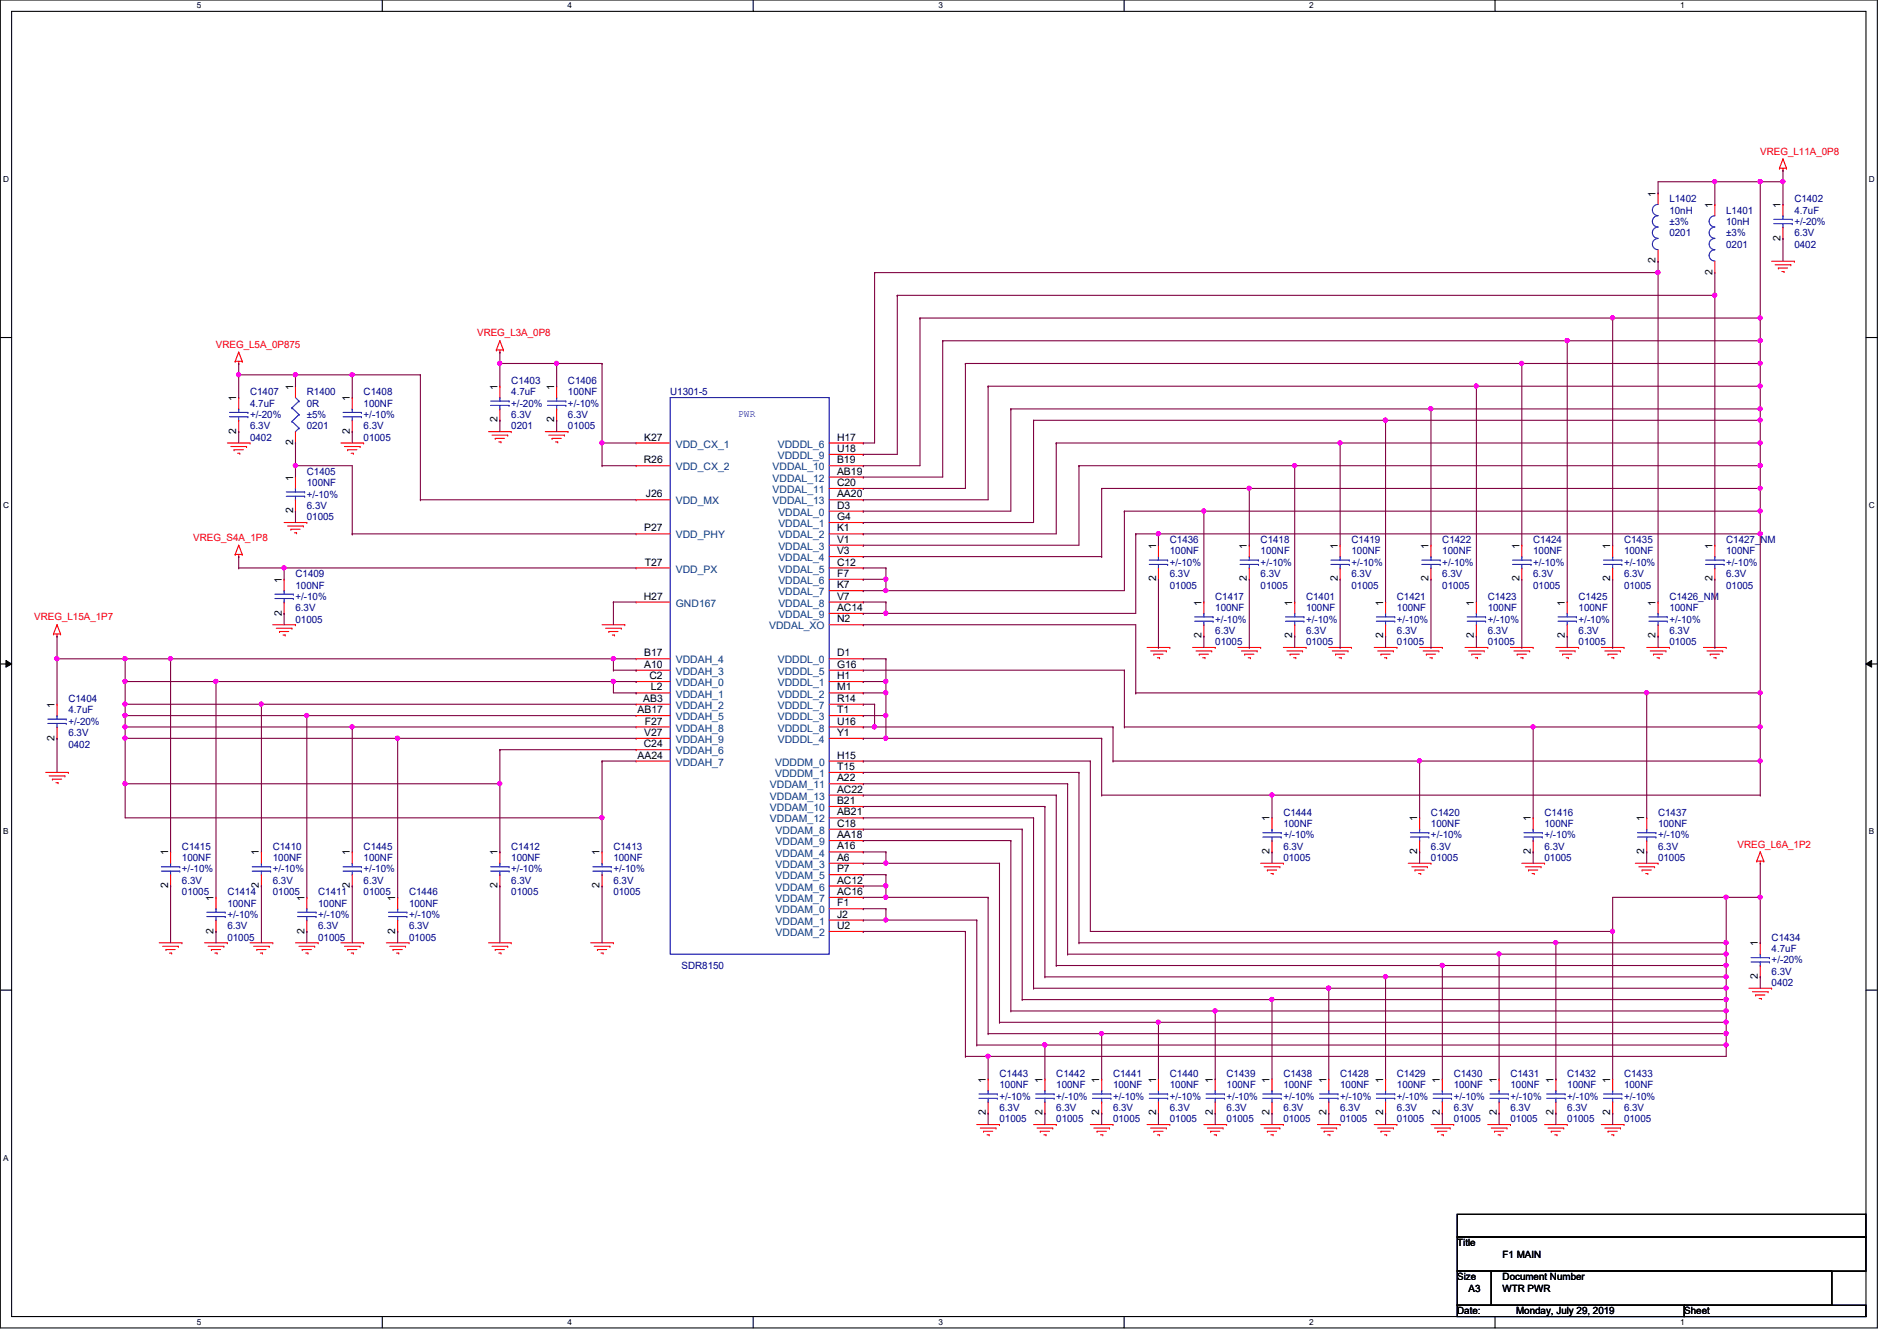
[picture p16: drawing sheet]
<svg xmlns="http://www.w3.org/2000/svg" width="297mm" height="210mm" viewBox="0 0 297 210" stroke-linecap="round" stroke-linejoin="round" font-family="sans-serif">
<defs><g id="words">
<g font-size="1.6" fill="#f00">
<text x="275.6" y="24.2">VREG_L11A_0P8</text>
<text x="74.7" y="52.7">VREG_L3A_0P8</text>
<text x="33.8" y="54.4">VREG_L5A_0P875</text>
<text x="30.3" y="84.7">VREG_S4A_1P8</text>
<text x="5.4" y="97.1">VREG_L15A_1P7</text>
<text x="272.1" y="132.7">VREG_L6A_1P2</text>
</g>
<g font-size="1.6">
<text x="259.2" y="30.8" transform="rotate(-90 259.2 30.8)">1</text>
<text x="268.1" y="32.6" transform="rotate(-90 268.1 32.6)">1</text>
<text x="278.8" y="32.6" transform="rotate(-90 278.8 32.6)">1</text>
<text x="259.2" y="41.2" transform="rotate(-90 259.2 41.2)">2</text>
<text x="278.8" y="37.7" transform="rotate(-90 278.8 37.7)">2</text>
<text x="268.1" y="43" transform="rotate(-90 268.1 43)">2</text>
<text x="37" y="62.8" transform="rotate(-90 37 62.8)">1</text>
<text x="45.9" y="61" transform="rotate(-90 45.9 61)">1</text>
<text x="54.8" y="62.8" transform="rotate(-90 54.8 62.8)">1</text>
<text x="77.9" y="61" transform="rotate(-90 77.9 61)">1</text>
<text x="86.8" y="61" transform="rotate(-90 86.8 61)">1</text>
<text x="37" y="67.9" transform="rotate(-90 37 67.9)">2</text>
<text x="45.9" y="69.7" transform="rotate(-90 45.9 69.7)">2</text>
<text x="54.8" y="67.9" transform="rotate(-90 54.8 67.9)">2</text>
<text x="77.9" y="66.1" transform="rotate(-90 77.9 66.1)">2</text>
<text x="86.8" y="66.1" transform="rotate(-90 86.8 66.1)">2</text>
<text x="100.9" y="69">K27</text>
<text x="131.1" y="69">H17</text>
<text x="131.1" y="70.7">U18</text>
<text x="45.9" y="75.2" transform="rotate(-90 45.9 75.2)">1</text>
<text x="100.8" y="72.5">R26</text>
<text x="101.1" y="77.9">J26</text>
<text x="131.1" y="72.5">B19</text>
<text x="131.1" y="76.1">C20</text>
<text x="131.1" y="74.3">AB19</text>
<text x="131.1" y="77.9">AA20</text>
<text x="45.9" y="80.3" transform="rotate(-90 45.9 80.3)">2</text>
<text x="100.9" y="83.2">P27</text>
<text x="131.1" y="79.6">D3</text>
<text x="131.1" y="81.4">G4</text>
<text x="131.1" y="83.2">K1</text>
<text x="101" y="88.5">T27</text>
<text x="131.1" y="85">V1</text>
<text x="131.1" y="86.7">V3</text>
<text x="131.1" y="88.5">C12</text>
<text x="181" y="85.9" transform="rotate(-90 181 85.9)">1</text>
<text x="195.2" y="85.9" transform="rotate(-90 195.2 85.9)">1</text>
<text x="209.5" y="85.9" transform="rotate(-90 209.5 85.9)">1</text>
<text x="223.7" y="85.9" transform="rotate(-90 223.7 85.9)">1</text>
<text x="237.9" y="85.9" transform="rotate(-90 237.9 85.9)">1</text>
<text x="252.1" y="85.9" transform="rotate(-90 252.1 85.9)">1</text>
<text x="268.1" y="85.9" transform="rotate(-90 268.1 85.9)">1</text>
<text x="44.1" y="91.2" transform="rotate(-90 44.1 91.2)">1</text>
<text x="100.8" y="93.9">H27</text>
<text x="131.1" y="90.3">F7</text>
<text x="131.1" y="92.1">K7</text>
<text x="131.1" y="93.9">V7</text>
<text x="131.1" y="95.6">AC14</text>
<text x="181" y="91" transform="rotate(-90 181 91)">2</text>
<text x="188.1" y="94.8" transform="rotate(-90 188.1 94.8)">1</text>
<text x="195.2" y="91" transform="rotate(-90 195.2 91)">2</text>
<text x="202.4" y="94.8" transform="rotate(-90 202.4 94.8)">1</text>
<text x="209.5" y="91" transform="rotate(-90 209.5 91)">2</text>
<text x="216.6" y="94.8" transform="rotate(-90 216.6 94.8)">1</text>
<text x="223.7" y="91" transform="rotate(-90 223.7 91)">2</text>
<text x="230.8" y="94.8" transform="rotate(-90 230.8 94.8)">1</text>
<text x="237.9" y="91" transform="rotate(-90 237.9 91)">2</text>
<text x="245" y="94.8" transform="rotate(-90 245 94.8)">1</text>
<text x="252.1" y="91" transform="rotate(-90 252.1 91)">2</text>
<text x="259.2" y="94.8" transform="rotate(-90 259.2 94.8)">1</text>
<text x="268.1" y="91" transform="rotate(-90 268.1 91)">2</text>
<text x="44.1" y="96.4" transform="rotate(-90 44.1 96.4)">2</text>
<text x="131.1" y="97.4">N2</text>
<text x="188.1" y="99.9" transform="rotate(-90 188.1 99.9)">2</text>
<text x="202.4" y="99.9" transform="rotate(-90 202.4 99.9)">2</text>
<text x="216.6" y="99.9" transform="rotate(-90 216.6 99.9)">2</text>
<text x="230.8" y="99.9" transform="rotate(-90 230.8 99.9)">2</text>
<text x="245" y="99.9" transform="rotate(-90 245 99.9)">2</text>
<text x="259.2" y="99.9" transform="rotate(-90 259.2 99.9)">2</text>
<text x="100.9" y="102.7">B17</text>
<text x="100.9" y="104.5">A10</text>
<text x="101.7" y="106.3">C2</text>
<text x="131.1" y="102.7">D1</text>
<text x="131.1" y="104.5">G16</text>
<text x="131.1" y="106.3">H1</text>
<text x="8.5" y="110.8" transform="rotate(-90 8.5 110.8)">1</text>
<text x="99.8" y="111.6">AB17</text>
<text x="100.7" y="109.9">AB3</text>
<text x="101" y="113.4">F27</text>
<text x="101.9" y="108.1">L2</text>
<text x="131.1" y="108.1">M1</text>
<text x="131.1" y="109.9">R14</text>
<text x="131.1" y="111.6">T1</text>
<text x="131.1" y="113.4">U16</text>
<text x="8.5" y="115.9" transform="rotate(-90 8.5 115.9)">2</text>
<text x="99.8" y="118.7">AA24</text>
<text x="100.8" y="117">C24</text>
<text x="100.9" y="115.2">V27</text>
<text x="131.1" y="118.7">H15</text>
<text x="131.1" y="115.2">Y1</text>
<text x="131.1" y="120.5">T15</text>
<text x="131.1" y="125.9">B21</text>
<text x="131.1" y="122.3">A22</text>
<text x="131.1" y="124.1">AC22</text>
<text x="131.1" y="129.4">C18</text>
<text x="131.1" y="131.2">AA18</text>
<text x="131.1" y="127.6">AB21</text>
<text x="198.8" y="128.6" transform="rotate(-90 198.8 128.6)">1</text>
<text x="221.9" y="128.6" transform="rotate(-90 221.9 128.6)">1</text>
<text x="239.7" y="128.6" transform="rotate(-90 239.7 128.6)">1</text>
<text x="257.5" y="128.6" transform="rotate(-90 257.5 128.6)">1</text>
<text x="26.3" y="133.9" transform="rotate(-90 26.3 133.9)">1</text>
<text x="40.6" y="133.9" transform="rotate(-90 40.6 133.9)">1</text>
<text x="54.8" y="133.9" transform="rotate(-90 54.8 133.9)">1</text>
<text x="77.9" y="133.9" transform="rotate(-90 77.9 133.9)">1</text>
<text x="93.9" y="133.9" transform="rotate(-90 93.9 133.9)">1</text>
<text x="131.1" y="134.7">A6</text>
<text x="131.1" y="133">A16</text>
<text x="131.1" y="136.5">P7</text>
<text x="198.8" y="133.7" transform="rotate(-90 198.8 133.7)">2</text>
<text x="221.9" y="133.7" transform="rotate(-90 221.9 133.7)">2</text>
<text x="239.7" y="133.7" transform="rotate(-90 239.7 133.7)">2</text>
<text x="257.5" y="133.7" transform="rotate(-90 257.5 133.7)">2</text>
<text x="26.3" y="139" transform="rotate(-90 26.3 139)">2</text>
<text x="33.4" y="141" transform="rotate(-90 33.4 141)">1</text>
<text x="40.6" y="139" transform="rotate(-90 40.6 139)">2</text>
<text x="47.7" y="141" transform="rotate(-90 47.7 141)">1</text>
<text x="54.8" y="139" transform="rotate(-90 54.8 139)">2</text>
<text x="61.9" y="141" transform="rotate(-90 61.9 141)">1</text>
<text x="77.9" y="139" transform="rotate(-90 77.9 139)">2</text>
<text x="93.9" y="139" transform="rotate(-90 93.9 139)">2</text>
<text x="131.1" y="141.9">F1</text>
<text x="131.1" y="143.6">J2</text>
<text x="131.1" y="138.3">AC12</text>
<text x="131.1" y="140.1">AC16</text>
<text x="33.4" y="146.1" transform="rotate(-90 33.4 146.1)">2</text>
<text x="47.7" y="146.1" transform="rotate(-90 47.7 146.1)">2</text>
<text x="61.9" y="146.1" transform="rotate(-90 61.9 146.1)">2</text>
<text x="131.1" y="145.4">U2</text>
<text x="275.2" y="148.1" transform="rotate(-90 275.2 148.1)">1</text>
<text x="275.2" y="153.2" transform="rotate(-90 275.2 153.2)">2</text>
<text x="154.3" y="169.5" transform="rotate(-90 154.3 169.5)">1</text>
<text x="163.2" y="169.5" transform="rotate(-90 163.2 169.5)">1</text>
<text x="172.1" y="169.5" transform="rotate(-90 172.1 169.5)">1</text>
<text x="181" y="169.5" transform="rotate(-90 181 169.5)">1</text>
<text x="189.9" y="169.5" transform="rotate(-90 189.9 169.5)">1</text>
<text x="198.8" y="169.5" transform="rotate(-90 198.8 169.5)">1</text>
<text x="207.7" y="169.5" transform="rotate(-90 207.7 169.5)">1</text>
<text x="216.6" y="169.5" transform="rotate(-90 216.6 169.5)">1</text>
<text x="225.5" y="169.5" transform="rotate(-90 225.5 169.5)">1</text>
<text x="234.4" y="169.5" transform="rotate(-90 234.4 169.5)">1</text>
<text x="243.2" y="169.5" transform="rotate(-90 243.2 169.5)">1</text>
<text x="252.1" y="169.5" transform="rotate(-90 252.1 169.5)">1</text>
<text x="154.3" y="174.6" transform="rotate(-90 154.3 174.6)">2</text>
<text x="163.2" y="174.6" transform="rotate(-90 163.2 174.6)">2</text>
<text x="172.1" y="174.6" transform="rotate(-90 172.1 174.6)">2</text>
<text x="181" y="174.6" transform="rotate(-90 181 174.6)">2</text>
<text x="189.9" y="174.6" transform="rotate(-90 189.9 174.6)">2</text>
<text x="198.8" y="174.6" transform="rotate(-90 198.8 174.6)">2</text>
<text x="207.7" y="174.6" transform="rotate(-90 207.7 174.6)">2</text>
<text x="216.6" y="174.6" transform="rotate(-90 216.6 174.6)">2</text>
<text x="225.5" y="174.6" transform="rotate(-90 225.5 174.6)">2</text>
<text x="234.4" y="174.6" transform="rotate(-90 234.4 174.6)">2</text>
<text x="243.2" y="174.6" transform="rotate(-90 243.2 174.6)">2</text>
<text x="252.1" y="174.6" transform="rotate(-90 252.1 174.6)">2</text>
<text x="228.2" y="195.1">Title</text>
<text x="235.3" y="196.8">F1 MAIN</text>
<text x="228.2" y="200.4">Size</text>
<text x="230" y="202.2">A3</text>
<text x="235.3" y="200.4">Document Number</text>
<text x="235.3" y="202.2">WTR PWR</text>
<text x="228.2" y="205.7">Date:</text>
<text x="237.4" y="205.7">Monday, July 29, 2019</text>
<text x="263.7" y="205.7">Sheet</text>
</g>
<g font-size="1.6" fill="#00007f">
<text x="261.4" y="31.7">L1402</text>
<text x="261.4" y="33.4">10nH</text>
<text x="261.4" y="35.2">±3%</text>
<text x="270.3" y="33.4">L1401</text>
<text x="270.3" y="35.2">10nH</text>
<text x="281" y="31.7">C1402</text>
<text x="281" y="33.4">4.7uF</text>
<text x="281" y="35.2">+/-20%</text>
<text x="261.4" y="37">0201</text>
<text x="270.3" y="37">±3%</text>
<text x="270.3" y="38.8">0201</text>
<text x="281" y="38.8">0402</text>
<text x="281" y="37">6.3V</text>
<text x="39.2" y="61.9">C1407</text>
<text x="39.2" y="63.7">4.7uF</text>
<text x="39.2" y="65.4">+/-20%</text>
<text x="48" y="61.9">R1400</text>
<text x="48" y="63.7">0R</text>
<text x="48" y="65.4">±5%</text>
<text x="56.9" y="61.9">C1408</text>
<text x="56.9" y="63.7">100NF</text>
<text x="56.9" y="65.4">+/-10%</text>
<text x="80" y="61.9">4.7uF</text>
<text x="80" y="65.4">6.3V</text>
<text x="80" y="63.7">+/-20%</text>
<text x="80" y="60.1">C1403</text>
<text x="88.9" y="60.1">C1406</text>
<text x="88.9" y="61.9">100NF</text>
<text x="88.9" y="65.4">6.3V</text>
<text x="88.9" y="63.7">+/-10%</text>
<text x="104.9" y="61.9">U1301-5</text>
<text x="39.2" y="69">0402</text>
<text x="39.2" y="67.2">6.3V</text>
<text x="48" y="67.2">0201</text>
<text x="56.9" y="69">01005</text>
<text x="56.9" y="67.2">6.3V</text>
<text x="80" y="67.2">0201</text>
<text x="88.9" y="67.2">01005</text>
<text x="48" y="74.3">C1405</text>
<text x="48" y="76.1">100NF</text>
<text x="48" y="77.9">+/-10%</text>
<text x="48" y="81.4">01005</text>
<text x="48" y="79.7">6.3V</text>
<text x="183.2" y="85">C1436</text>
<text x="183.2" y="86.8">100NF</text>
<text x="183.2" y="88.6">+/-10%</text>
<text x="197.4" y="85">C1418</text>
<text x="197.4" y="86.8">100NF</text>
<text x="197.4" y="88.6">+/-10%</text>
<text x="211.6" y="85">C1419</text>
<text x="211.6" y="86.8">100NF</text>
<text x="211.6" y="88.6">+/-10%</text>
<text x="225.8" y="85">C1422</text>
<text x="225.8" y="86.8">100NF</text>
<text x="225.8" y="88.6">+/-10%</text>
<text x="240.1" y="85">C1424</text>
<text x="240.1" y="86.8">100NF</text>
<text x="240.1" y="88.6">+/-10%</text>
<text x="254.3" y="85">C1435</text>
<text x="254.3" y="86.8">100NF</text>
<text x="254.3" y="88.6">+/-10%</text>
<text x="270.3" y="85">C1427_NM</text>
<text x="270.3" y="86.8">100NF</text>
<text x="270.3" y="88.6">+/-10%</text>
<text x="46.3" y="90.3">C1409</text>
<text x="46.3" y="92.1">100NF</text>
<text x="46.3" y="95.7">6.3V</text>
<text x="46.3" y="93.9">+/-10%</text>
<text x="183.2" y="92.1">01005</text>
<text x="183.2" y="90.3">6.3V</text>
<text x="190.3" y="93.9">C1417</text>
<text x="190.3" y="95.7">100NF</text>
<text x="197.4" y="92.1">01005</text>
<text x="197.4" y="90.3">6.3V</text>
<text x="204.5" y="93.9">C1401</text>
<text x="204.5" y="95.7">100NF</text>
<text x="211.6" y="92.1">01005</text>
<text x="211.6" y="90.3">6.3V</text>
<text x="218.7" y="93.9">C1421</text>
<text x="218.7" y="95.7">100NF</text>
<text x="225.8" y="92.1">01005</text>
<text x="225.8" y="90.3">6.3V</text>
<text x="233" y="93.9">C1423</text>
<text x="233" y="95.7">100NF</text>
<text x="240.1" y="92.1">01005</text>
<text x="240.1" y="90.3">6.3V</text>
<text x="247.2" y="93.9">C1425</text>
<text x="247.2" y="95.7">100NF</text>
<text x="254.3" y="92.1">01005</text>
<text x="254.3" y="90.3">6.3V</text>
<text x="261.4" y="93.9">C1426_NM</text>
<text x="261.4" y="95.7">100NF</text>
<text x="270.3" y="92.1">01005</text>
<text x="270.3" y="90.3">6.3V</text>
<text x="46.3" y="97.5">01005</text>
<text x="190.3" y="101">01005</text>
<text x="190.3" y="99.2">6.3V</text>
<text x="190.3" y="97.5">+/-10%</text>
<text x="204.5" y="101">01005</text>
<text x="204.5" y="99.2">6.3V</text>
<text x="204.5" y="97.5">+/-10%</text>
<text x="218.7" y="101">01005</text>
<text x="218.7" y="99.2">6.3V</text>
<text x="218.7" y="97.5">+/-10%</text>
<text x="233" y="101">01005</text>
<text x="233" y="99.2">6.3V</text>
<text x="233" y="97.5">+/-10%</text>
<text x="247.2" y="101">01005</text>
<text x="247.2" y="99.2">6.3V</text>
<text x="247.2" y="97.5">+/-10%</text>
<text x="261.4" y="101">01005</text>
<text x="261.4" y="99.2">6.3V</text>
<text x="261.4" y="97.5">+/-10%</text>
<text x="10.7" y="109.9">C1404</text>
<text x="10.7" y="111.7">4.7uF</text>
<text x="10.7" y="113.5">+/-20%</text>
<text x="10.7" y="117">0402</text>
<text x="10.7" y="115.2">6.3V</text>
<text x="201" y="127.7">C1444</text>
<text x="201" y="129.5">100NF</text>
<text x="201" y="131.2">+/-10%</text>
<text x="224.1" y="127.7">C1420</text>
<text x="224.1" y="129.5">100NF</text>
<text x="224.1" y="131.2">+/-10%</text>
<text x="241.8" y="127.7">C1416</text>
<text x="241.8" y="129.5">100NF</text>
<text x="241.8" y="131.2">+/-10%</text>
<text x="259.6" y="127.7">C1437</text>
<text x="259.6" y="129.5">100NF</text>
<text x="259.6" y="131.2">+/-10%</text>
<text x="28.5" y="133">C1415</text>
<text x="28.5" y="134.8">100NF</text>
<text x="28.5" y="136.6">+/-10%</text>
<text x="42.7" y="133">C1410</text>
<text x="42.7" y="134.8">100NF</text>
<text x="42.7" y="136.6">+/-10%</text>
<text x="56.9" y="133">C1445</text>
<text x="56.9" y="134.8">100NF</text>
<text x="56.9" y="136.6">+/-10%</text>
<text x="80" y="133">C1412</text>
<text x="80" y="134.8">100NF</text>
<text x="80" y="136.6">+/-10%</text>
<text x="96.1" y="133">C1413</text>
<text x="96.1" y="134.8">100NF</text>
<text x="96.1" y="136.6">+/-10%</text>
<text x="201" y="134.8">01005</text>
<text x="201" y="133">6.3V</text>
<text x="224.1" y="134.8">01005</text>
<text x="224.1" y="133">6.3V</text>
<text x="241.8" y="134.8">01005</text>
<text x="241.8" y="133">6.3V</text>
<text x="259.6" y="134.8">01005</text>
<text x="259.6" y="133">6.3V</text>
<text x="28.5" y="140.1">01005</text>
<text x="28.5" y="138.3">6.3V</text>
<text x="35.6" y="140.1">C1414</text>
<text x="35.6" y="141.9">100NF</text>
<text x="35.6" y="143.7">+/-10%</text>
<text x="42.7" y="140.1">01005</text>
<text x="42.7" y="138.3">6.3V</text>
<text x="49.8" y="140.1">C1411</text>
<text x="49.8" y="141.9">100NF</text>
<text x="49.8" y="143.7">+/-10%</text>
<text x="56.9" y="140.1">01005</text>
<text x="56.9" y="138.3">6.3V</text>
<text x="64" y="140.1">C1446</text>
<text x="64" y="141.9">100NF</text>
<text x="64" y="143.7">+/-10%</text>
<text x="80" y="140.1">01005</text>
<text x="80" y="138.3">6.3V</text>
<text x="96.1" y="140.1">01005</text>
<text x="96.1" y="138.3">6.3V</text>
<text x="35.6" y="147.2">01005</text>
<text x="35.6" y="145.5">6.3V</text>
<text x="49.8" y="147.2">01005</text>
<text x="49.8" y="145.5">6.3V</text>
<text x="64" y="147.2">01005</text>
<text x="64" y="145.5">6.3V</text>
<text x="277.4" y="147.2">C1434</text>
<text x="277.4" y="149">4.7uF</text>
<text x="106.7" y="151.7">SDR8150</text>
<text x="277.4" y="154.3">0402</text>
<text x="277.4" y="152.6">6.3V</text>
<text x="277.4" y="150.8">+/-20%</text>
<text x="156.5" y="168.6">C1443</text>
<text x="156.5" y="170.3">100NF</text>
<text x="156.5" y="173.9">6.3V</text>
<text x="156.5" y="172.1">+/-10%</text>
<text x="165.4" y="168.6">C1442</text>
<text x="165.4" y="170.3">100NF</text>
<text x="165.4" y="173.9">6.3V</text>
<text x="165.4" y="172.1">+/-10%</text>
<text x="174.3" y="168.6">C1441</text>
<text x="174.3" y="170.3">100NF</text>
<text x="174.3" y="173.9">6.3V</text>
<text x="174.3" y="172.1">+/-10%</text>
<text x="183.2" y="168.6">C1440</text>
<text x="183.2" y="170.3">100NF</text>
<text x="183.2" y="173.9">6.3V</text>
<text x="183.2" y="172.1">+/-10%</text>
<text x="192.1" y="168.6">C1439</text>
<text x="192.1" y="170.3">100NF</text>
<text x="192.1" y="173.9">6.3V</text>
<text x="192.1" y="172.1">+/-10%</text>
<text x="201" y="168.6">C1438</text>
<text x="201" y="170.3">100NF</text>
<text x="201" y="173.9">6.3V</text>
<text x="201" y="172.1">+/-10%</text>
<text x="209.8" y="168.6">C1428</text>
<text x="209.8" y="170.3">100NF</text>
<text x="209.8" y="173.9">6.3V</text>
<text x="209.8" y="172.1">+/-10%</text>
<text x="218.7" y="168.6">C1429</text>
<text x="218.7" y="170.3">100NF</text>
<text x="218.7" y="173.9">6.3V</text>
<text x="218.7" y="172.1">+/-10%</text>
<text x="227.6" y="168.6">C1430</text>
<text x="227.6" y="170.3">100NF</text>
<text x="227.6" y="173.9">6.3V</text>
<text x="227.6" y="172.1">+/-10%</text>
<text x="236.5" y="168.6">C1431</text>
<text x="236.5" y="170.3">100NF</text>
<text x="236.5" y="173.9">6.3V</text>
<text x="236.5" y="172.1">+/-10%</text>
<text x="245.4" y="168.6">C1432</text>
<text x="245.4" y="170.3">100NF</text>
<text x="245.4" y="173.9">6.3V</text>
<text x="245.4" y="172.1">+/-10%</text>
<text x="254.3" y="168.6">C1433</text>
<text x="254.3" y="170.3">100NF</text>
<text x="254.3" y="173.9">6.3V</text>
<text x="254.3" y="172.1">+/-10%</text>
<text x="156.5" y="175.7">01005</text>
<text x="165.4" y="175.7">01005</text>
<text x="174.3" y="175.7">01005</text>
<text x="183.2" y="175.7">01005</text>
<text x="192.1" y="175.7">01005</text>
<text x="201" y="175.7">01005</text>
<text x="209.8" y="175.7">01005</text>
<text x="218.7" y="175.7">01005</text>
<text x="227.6" y="175.7">01005</text>
<text x="236.5" y="175.7">01005</text>
<text x="245.4" y="175.7">01005</text>
<text x="254.3" y="175.7">01005</text>
</g>
<text font-size="1.6" fill="#00f" x="115.6" y="65.2">PWR</text>
<g font-size="1.6" fill="#00407f">
<text x="105.8" y="70.1">VDD_CX_1</text>
<text x="121.8" y="70.1">VDDDL_6</text>
<text x="121.8" y="71.8">VDDDL_9</text>
<text x="105.8" y="73.6">VDD_CX_2</text>
<text x="121" y="73.6">VDDAL_10</text>
<text x="121" y="77.2">VDDAL_11</text>
<text x="121" y="75.4">VDDAL_12</text>
<text x="105.8" y="79">VDD_MX</text>
<text x="121" y="79">VDDAL_13</text>
<text x="121.9" y="80.7">VDDAL_0</text>
<text x="121.9" y="82.5">VDDAL_1</text>
<text x="105.8" y="84.3">VDD_PHY</text>
<text x="105.8" y="89.6">VDD_PX</text>
<text x="121.9" y="84.3">VDDAL_2</text>
<text x="121.9" y="86.1">VDDAL_3</text>
<text x="121.9" y="87.8">VDDAL_4</text>
<text x="121.9" y="89.6">VDDAL_5</text>
<text x="105.8" y="95">GND167</text>
<text x="121.9" y="91.4">VDDAL_6</text>
<text x="121.9" y="93.2">VDDAL_7</text>
<text x="121.9" y="95">VDDAL_8</text>
<text x="120.4" y="98.5">VDDAL_XO</text>
<text x="121.9" y="96.7">VDDAL_9</text>
<text x="105.8" y="103.8">VDDAH_4</text>
<text x="105.8" y="105.6">VDDAH_3</text>
<text x="105.8" y="107.4">VDDAH_0</text>
<text x="121.8" y="103.8">VDDDL_0</text>
<text x="121.8" y="105.6">VDDDL_5</text>
<text x="121.8" y="107.4">VDDDL_1</text>
<text x="105.8" y="109.2">VDDAH_1</text>
<text x="105.8" y="111">VDDAH_2</text>
<text x="105.8" y="112.7">VDDAH_5</text>
<text x="121.8" y="109.2">VDDDL_2</text>
<text x="121.8" y="111">VDDDL_7</text>
<text x="121.8" y="112.7">VDDDL_3</text>
<text x="105.8" y="114.5">VDDAH_8</text>
<text x="105.8" y="116.3">VDDAH_9</text>
<text x="105.8" y="118.1">VDDAH_6</text>
<text x="105.8" y="119.8">VDDAH_7</text>
<text x="121.4" y="119.8">VDDDM_0</text>
<text x="121.8" y="114.5">VDDDL_8</text>
<text x="121.8" y="116.3">VDDDL_4</text>
<text x="120.6" y="123.4">VDDAM_11</text>
<text x="120.6" y="125.2">VDDAM_13</text>
<text x="121.4" y="121.6">VDDDM_1</text>
<text x="120.6" y="127">VDDAM_10</text>
<text x="120.6" y="128.7">VDDAM_12</text>
<text x="121.5" y="130.5">VDDAM_8</text>
<text x="121.5" y="135.8">VDDAM_3</text>
<text x="121.5" y="134.1">VDDAM_4</text>
<text x="121.5" y="137.6">VDDAM_5</text>
<text x="121.5" y="132.3">VDDAM_9</text>
<text x="121.5" y="143">VDDAM_0</text>
<text x="121.5" y="139.4">VDDAM_6</text>
<text x="121.5" y="141.2">VDDAM_7</text>
<text x="121.5" y="144.7">VDDAM_1</text>
<text x="121.5" y="146.5">VDDAM_2</text>
</g>
<g font-size="1.3">
<text x="30.8" y="1.3">5</text>
<text x="88.9" y="1.3">4</text>
<text x="146.9" y="1.3">3</text>
<text x="205" y="1.3">2</text>
<text x="263.1" y="1.3">1</text>
<text x=".5" y="28.4">D</text>
<text x="292.6" y="28.4">D</text>
<text x=".5" y="79.5">C</text>
<text x="292.6" y="79.5">C</text>
<text x=".5" y="130.6">B</text>
<text x="292.6" y="130.6">B</text>
<text x=".5" y="181.7">A</text>
<text x="30.8" y="207.4">5</text>
<text x="88.9" y="207.4">4</text>
<text x="146.9" y="207.4">3</text>
<text x="205" y="207.4">2</text>
<text x="263.1" y="207.4">1</text>
</g>
</g></defs>
<path d="M0 0h294v207.9h-294zM1.8 1.8h290.4v204.3h-290.4z" fill="none" stroke="#000" stroke-width=".17"/>
<g fill="#fff">
<path d="M30.8 .2h.7v1.4h-.7z"/>
<path d="M30.8 206.2h.7v1.4h-.7z"/>
</g>
<path d="M59.9 0v1.8M59.9 206.1v1.8" fill="none" stroke="#000" stroke-width=".17"/>
<g fill="#fff">
<path d="M88.9 .2h.6v1.4h-.6z"/>
<path d="M88.9 206.2h.6v1.4h-.6z"/>
</g>
<path d="M117.9 0v1.8M117.9 206.1v1.8" fill="none" stroke="#000" stroke-width=".17"/>
<g fill="#fff">
<path d="M146.9 .2h.7v1.4h-.7z"/>
<path d="M146.9 206.2h.7v1.4h-.7z"/>
</g>
<path d="M176 0v1.8M176 206.1v1.8" fill="none" stroke="#000" stroke-width=".17"/>
<g fill="#fff">
<path d="M205 .2h.7v1.4h-.7z"/>
<path d="M205 206.2h.7v1.4h-.7z"/>
</g>
<path d="M234.1 0v1.8M234.1 206.1v1.8" fill="none" stroke="#000" stroke-width=".17"/>
<g fill="#fff">
<path d="M263.1 .2h.7v1.4h-.7z"/>
<path d="M263.1 206.2h.7v1.4h-.7z"/>
<path d="M.5 27.3h.9v1.4h-.9z"/>
<path d="M292.6 27.3h.9v1.4h-.9z"/>
<path d="M.5 78.4h.9v1.4h-.9z"/>
<path d="M292.6 78.4h.9v1.4h-.9z"/>
</g>
<path d="M0 52.8h1.8M292.2 52.8h1.8" fill="none" stroke="#000" stroke-width=".17"/>
<g fill="#fff">
<path d="M.5 129.5h.8v1.4h-.8z"/>
<path d="M292.6 129.5h.9v1.4h-.9z"/>
</g>
<path d="M0 103.9h1.8M292.2 103.9h1.8" fill="none" stroke="#000" stroke-width=".17"/>
<path d="M.9 103.4l.9 .5-.9 .5zM292.2 103.9l.9-.5v1z" fill="#000"/>
<path d="M.9 103.4l.9 .5-.9 .5zM292.2 103.9l.9-.5v1z" fill="none" stroke="#000" stroke-width=".16"/>
<path d="M.5 180.5h.8v1.4h-.8z" fill="#fff"/>
<path d="M0 155h1.8M292.2 155h1.8M228.2 190.1h64v3.5h-64zM228.2 193.6h64v5.4h-64zM228.2 199h5.3v5.3h-5.3zM233.5 199h53.3v5.3h-53.3zM228.2 204.3h35.5v1.8h-35.5zM263.7 204.3h28.5v1.8h-28.5z" fill="none" stroke="#000" stroke-width=".17"/>
<g fill="none" stroke="#f00" stroke-width=".17">
<path d="M259.6 30.2h.1M259.6 30.2v1.8M259.6 39.1v1.8M268.5 32h.1M268.5 32v1.8M278.6 26.3h.1M278.6 26.3h1.1M279.2 26.7h.1M279.2 24.9h.1M279.2 32h.1M279.2 37.3h.1M279.2 26.3v.4"/>
<path d="M279.2 32v1.8M279.2 35.6v1.7M279.2 24.9l.5 1.4M279.2 24.9l-.6 1.4M279.7 26.3h.1M36.8 56.6h.1M36.8 56.6h1.1M37.4 56.9h.1M37.4 55.1h.1M37.4 56.6v.3M37.4 55.1l.5 1.5M37.4 55.1l-.6 1.5"/>
<path d="M37.9 56.6h.1M77.7 54.8h.1M77.7 54.8h1.1M78.3 55.1h.1M78.3 53.3h.1M78.3 54.8v.3M78.3 53.3l.5 1.5M78.3 53.3l-.6 1.5M78.8 54.8h.1M259.6 40.9h.1M268.5 42.7h.1M268.5 40.9v1.8"/>
<path d="M277.4 40.9h3.6M278 41.4h2.4M278.5 42h.1M278.5 42h1.4M279 42.5h.4M279.4 42.5h.1M280.4 41.4h.1M281 40.9h.1M35.6 69.3h3.6M36.1 69.9h2.5M36.7 70.4h.1M36.7 70.4h1.4"/>
<path d="M37.2 71h.3M37.4 62.2h.1M37.4 67.6h.1M37.4 62.2v1.8M37.4 65.8v1.8M37.5 71h.1M38.6 69.9h.1M39.2 69.3h.1M46.3 60.5h.1M46.3 69.3h.1M46.3 74.7h.1M46.3 60.5v1.7"/>
<path d="M46.3 67.6v1.7M46.3 74.7v1.8M46.3 78.2v1.8M53.4 69.3h3.5M53.9 69.9h2.5M54.4 70.4h.1M54.4 70.4h1.5M55 71h.3M55.2 62.2h.1M55.2 67.6h.1M55.2 62.2v1.8M55.2 65.8v1.8"/>
<path d="M55.3 71h.1M56.4 69.9h.1M56.9 69.3h.1M76.5 67.6h3.5M77 68.1h2.5M77.6 68.6h.1M77.6 68.6h1.4M78.1 69.2h.3M78.3 60.5h.1M78.3 65.8h.1M78.3 60.5v1.7M78.3 64v1.8"/>
<path d="M78.4 69.2h.1M79.5 68.1h.1M80 67.6h.1M85.4 67.6h3.5M85.9 68.1h2.5M86.4 68.6h.1M86.4 68.6h1.5M87 69.2h.3M87.2 60.5h.1M87.2 65.8h.1M87.2 60.5v1.7M87.2 64v1.8"/>
<path d="M87.3 69.2h.1M88.4 68.1h.1M88.9 67.6h.1M99.6 69.3h.1M99.6 72.9h.1M99.6 78.2h.1M99.6 69.3h5.3M99.6 72.9h5.3M99.6 78.2h5.3M129.8 69.3h5.4M129.8 72.9h5.4M129.8 78.2h5.4"/>
<path d="M129.8 71.1h5.4M129.8 76.5h5.4M129.8 74.7h5.4M135.2 69.3h.1M135.2 71.1h.1M135.2 72.9h.1M135.2 76.5h.1M135.2 74.7h.1M135.2 78.2h.1M8.4 99.2h.1M8.4 99.2h1.1M8.9 99.6h.1"/>
<path d="M8.9 97.8h.1M8.9 99.2v.4M8.9 97.8l.6 1.4M8.9 97.8l-.5 1.4M9.5 99.2h.1M36.8 86.8h.1M36.8 86.8h1.1M37.4 87.1h.1M37.4 85.3h.1M37.4 86.8v.3M37.4 85.3l.5 1.5M37.4 85.3l-.6 1.5"/>
<path d="M37.9 86.8h.1M42.7 97.8h3.6M43.3 98.3h2.4M43.8 98.8h.1M43.8 98.8h1.4M44.3 99.4h.4M44.5 90.7h.1M44.5 96h.1M44.5 81.8h3.5M44.5 90.7v1.8M44.5 94.2v1.8M44.7 99.4h.1"/>
<path d="M45 82.3h2.5M45.5 82.8h.1M45.5 82.8h1.5M45.7 98.3h.1M46.1 83.4h.3M46.3 97.8h.1M46.3 80h.1M46.4 83.4h.1M47.5 82.3h.1M48 81.8h.1M94.3 97.8h3.5M94.8 98.3h2.5"/>
<path d="M95.3 98.8h.1M95.3 98.8h1.5M95.9 99.4h.3M96.2 99.4h.1M97.3 98.3h.1M97.8 97.8h.1M99.6 83.6h.1M99.6 88.9h.1M99.6 94.2h.1M99.6 83.6h5.3M99.6 88.9h5.3M99.6 94.2h5.3"/>
<path d="M129.8 81.8h5.4M129.8 97.8h5.4M129.8 83.6h5.4M129.8 88.9h5.4M129.8 94.2h5.4M129.8 80h5.4M129.8 85.3h5.4M129.8 87.1h5.4M129.8 90.7h5.4M129.8 92.5h5.4M129.8 96h5.4M135.2 97.8h.1"/>
<path d="M135.2 80h.1M135.2 81.8h.1M135.2 83.6h.1M135.2 85.3h.1M135.2 87.1h.1M135.2 88.9h.1M135.2 90.7h.1M135.2 92.5h.1M135.2 94.2h.1M135.2 96h.1M181.4 85.3h.1M181.4 90.7h.1"/>
<path d="M181.4 85.3v1.8M181.4 88.9v1.8M188.5 94.2h.1M188.5 99.6h.1M188.5 94.2v1.8M188.5 97.8v1.8M195.6 85.3h.1M195.6 90.7h.1M195.6 85.3v1.8M195.6 88.9v1.8M202.7 94.2h.1M202.7 99.6h.1"/>
<path d="M202.7 94.2v1.8M202.7 97.8v1.8M209.8 85.3h.1M209.8 90.7h.1M209.8 85.3v1.8M209.8 88.9v1.8M217 94.2h.1M217 99.6h.1M217 94.2v1.8M217 97.8v1.8M224.1 85.3h.1M224.1 90.7h.1"/>
<path d="M224.1 85.3v1.8M224.1 88.9v1.8M231.2 94.2h.1M231.2 99.6h.1M231.2 94.2v1.8M231.2 97.8v1.8M238.3 85.3h.1M238.3 90.7h.1M238.3 85.3v1.8M238.3 88.9v1.8M245.4 94.2h.1M245.4 99.6h.1"/>
<path d="M245.4 94.2v1.8M245.4 97.8v1.8M252.5 85.3h.1M252.5 90.7h.1M252.5 85.3v1.8M252.5 88.9v1.8M259.6 94.2h.1M259.6 99.6h.1M259.6 94.2v1.8M259.6 97.8v1.8M268.5 85.3h.1M268.5 90.7h.1"/>
<path d="M268.5 85.3v1.8M268.5 88.9v1.8M8.9 110.2h.1M8.9 115.6h.1M8.9 110.2v1.8M8.9 113.8v1.8M99.6 103.1h.1M99.6 104.9h.1M99.6 106.7h.1M99.6 108.5h.1M99.6 110.2h.1M99.6 113.8h.1"/>
<path d="M99.6 115.6h.1M99.6 117.3h.1M99.6 119.1h.1M99.6 112h.1M99.6 103.1h5.3M99.6 104.9h5.3M99.6 106.7h5.3M99.6 108.5h5.3M99.6 110.2h5.3M99.6 113.8h5.3M99.6 115.6h5.3M99.6 117.3h5.3"/>
<path d="M99.6 119.1h5.3M99.6 112h5.3M129.8 103.1h5.4M129.8 104.9h5.4M129.8 106.7h5.4M129.8 108.5h5.4M129.8 110.2h5.4M129.8 113.8h5.4M129.8 115.6h5.4M129.8 119.1h5.4M129.8 112h5.4M135.2 119.1h.1"/>
<path d="M135.2 103.1h.1M135.2 104.9h.1M135.2 106.7h.1M135.2 108.5h.1M135.2 110.2h.1M135.2 112h.1M135.2 113.8h.1M135.2 115.6h.1M179.6 101.3h3.6M180.2 101.9h2.4M180.7 102.4h.1M180.7 102.4h1.4"/>
<path d="M181.2 103h.4M181.6 103h.1M182.6 101.9h.1M183.2 101.3h.1M186.7 101.3h3.6M187.3 101.9h2.4M187.8 102.4h.1M187.8 102.4h1.4M188.3 103h.4M188.7 103h.1M189.7 101.9h.1M190.3 101.3h.1"/>
<path d="M193.8 101.3h3.6M194.4 101.9h2.4M194.9 102.4h.1M194.9 102.4h1.4M195.4 103h.4M195.8 103h.1M196.8 101.9h.1M197.4 101.3h.1M201 101.3h3.5M201.5 101.9h2.5M202 102.4h.1M202 102.4h1.5"/>
<path d="M202.6 103h.3M202.9 103h.1M204 101.9h.1M204.5 101.3h.1M208.1 101.3h3.5M208.6 101.9h2.5M209.1 102.4h.1M209.1 102.4h1.5M209.7 103h.3M210 103h.1M211.1 101.9h.1M211.6 101.3h.1"/>
<path d="M215.2 101.3h3.5M215.7 101.9h2.5M216.2 102.4h.1M216.2 102.4h1.5M216.8 103h.3M217.1 103h.1M218.2 101.9h.1M218.7 101.3h.1M222.3 101.3h3.5M222.8 101.9h2.5M223.3 102.4h.1M223.3 102.4h1.5"/>
<path d="M223.9 103h.3M224.2 103h.1M225.3 101.9h.1M225.8 101.3h.1M229.4 101.3h3.6M230 101.9h2.4M230.5 102.4h.1M230.5 102.4h1.4M231 103h.3M231.3 103h.1M232.4 101.9h.1M233 101.3h.1"/>
<path d="M236.5 101.3h3.6M237.1 101.9h2.4M237.6 102.4h.1M237.6 102.4h1.4M238.1 103h.4M238.5 103h.1M239.5 101.9h.1M240.1 101.3h.1M243.6 101.3h3.6M244.2 101.9h2.4M244.7 102.4h.1M244.7 102.4h1.4"/>
<path d="M245.2 103h.4M245.6 103h.1M246.6 101.9h.1M247.2 101.3h.1M250.7 101.3h3.6M251.3 101.9h2.4M251.8 102.4h.1M251.8 102.4h1.4M252.3 103h.4M252.7 103h.1M253.7 101.9h.1M254.3 101.3h.1"/>
<path d="M257.8 101.3h3.6M258.4 101.9h2.5M258.9 102.4h.1M258.9 102.4h1.4M259.5 103h.3M259.8 103h.1M260.9 101.9h.1M261.4 101.3h.1M266.7 101.3h3.6M267.3 101.9h2.4M267.8 102.4h.1M267.8 102.4h1.4"/>
<path d="M268.3 103h.4M268.7 103h.1M269.7 101.9h.1M270.3 101.3h.1M7.2 120.9h3.5M7.7 121.5h2.5M8.2 122h.1M8.2 122h1.4M8.8 122.5h.3M9.1 122.5h.1M10.2 121.5h.1M10.7 120.9h.1"/>
<path d="M26.7 133.3h.1M26.7 138.7h.1M26.7 133.3v1.8M26.7 136.9v1.8M40.9 133.3h.1M40.9 138.7h.1M40.9 133.3v1.8M40.9 136.9v1.8M55.2 133.3h.1M55.2 138.7h.1M55.2 133.3v1.8M55.2 136.9v1.8"/>
<path d="M78.3 133.3h.1M78.3 138.7h.1M78.3 133.3v1.8M78.3 136.9v1.8M94.3 133.3h.1M94.3 138.7h.1M94.3 133.3v1.8M94.3 136.9v1.8M129.8 120.9h5.4M129.8 135.1h5.4M129.8 133.3h5.4M129.8 136.9h5.4"/>
<path d="M129.8 138.7h5.4M129.8 129.8h5.4M129.8 131.6h5.4M129.8 126.2h5.4M129.8 122.7h5.4M129.8 128h5.4M129.8 124.5h5.4M135.2 120.9h.1M135.2 135.1h.1M135.2 133.3h.1M135.2 136.9h.1M135.2 138.7h.1"/>
<path d="M135.2 129.8h.1M135.2 131.6h.1M135.2 126.2h.1M135.2 122.7h.1M135.2 128h.1M135.2 124.5h.1M197.4 135.1h3.6M197.9 135.7h2.5M198.5 136.2h.1M198.5 136.2h1.4M199 136.7h.3M199.2 128h.1"/>
<path d="M199.2 133.3h.1M199.2 128v1.8M199.2 131.6v1.7M199.3 136.7h.1M200.4 135.7h.1M201 135.1h.1M220.5 135.1h3.6M221.1 135.7h2.4M221.6 136.2h.1M221.6 136.2h1.4M222.1 136.7h.4M222.3 128h.1"/>
<path d="M222.3 133.3h.1M222.3 128v1.8M222.3 131.6v1.7M222.5 136.7h.1M223.5 135.7h.1M224.1 135.1h.1M238.3 135.1h3.5M238.8 135.7h2.5M239.3 136.2h.1M239.3 136.2h1.5M239.9 136.7h.3M240.1 128h.1"/>
<path d="M240.1 133.3h.1M240.1 128v1.8M240.1 131.6v1.7M240.2 136.7h.1M241.3 135.7h.1M241.8 135.1h.1M256.1 135.1h3.5M256.6 135.7h2.5M257.1 136.2h.1M257.1 136.2h1.5M257.7 136.7h.3M257.8 128h.1"/>
<path d="M257.8 133.3h.1M257.8 128v1.8M257.8 131.6v1.7M258 136.7h.1M259.1 135.7h.1M259.6 135.1h.1M275.1 134.8h.1M275.1 134.8h1.1M275.6 135.1h.1M275.6 133.3h.1M275.6 134.8v.3M275.6 133.3l.6 1.5"/>
<path d="M275.6 133.3l-.5 1.5M276.2 134.8h.1M24.9 147.6h3.6M25.5 148.1h2.4M26 148.6h.1M26 148.6h1.4M26.5 149.2h.4M26.9 149.2h.1M27.9 148.1h.1M28.5 147.6h.1M32 147.6h3.6M32.6 148.1h2.4"/>
<path d="M33.1 148.6h.1M33.1 148.6h1.4M33.7 149.2h.3M33.8 140.5h.1M33.8 145.8h.1M33.8 140.5v1.7M33.8 144v1.8M34 149.2h.1M35 148.1h.1M35.6 147.6h.1M39.2 147.6h3.5M39.7 148.1h2.5"/>
<path d="M40.2 148.6h.1M40.2 148.6h1.5M40.8 149.2h.3M41.1 149.2h.1M42.2 148.1h.1M42.7 147.6h.1M46.3 147.6h3.5M46.8 148.1h2.5M47.3 148.6h.1M47.3 148.6h1.5M47.9 149.2h.3M48 140.5h.1"/>
<path d="M48 145.8h.1M48 140.5v1.7M48 144v1.8M48.2 149.2h.1M49.3 148.1h.1M49.8 147.6h.1M53.4 147.6h3.5M53.9 148.1h2.5M54.4 148.6h.1M54.4 148.6h1.5M55 149.2h.3M55.3 149.2h.1"/>
<path d="M56.4 148.1h.1M56.9 147.6h.1M60.5 147.6h3.5M61 148.1h2.5M61.5 148.6h.1M61.5 148.6h1.5M62.1 149.2h.3M62.3 140.5h.1M62.3 145.8h.1M62.3 140.5v1.7M62.3 144v1.8M62.4 149.2h.1"/>
<path d="M63.5 148.1h.1M64 147.6h.1M76.5 147.6h3.5M77 148.1h2.5M77.6 148.6h.1M77.6 148.6h1.4M78.1 149.2h.3M78.4 149.2h.1M79.5 148.1h.1M80 147.6h.1M92.5 147.6h3.6M93 148.1h2.5"/>
<path d="M93.6 148.6h.1M93.6 148.6h1.4M94.1 149.2h.3M94.4 149.2h.1M95.5 148.1h.1M96.1 147.6h.1M129.8 142.2h5.4M129.8 144h5.4M129.8 145.8h5.4M129.8 140.5h5.4M135.2 142.2h.1M135.2 144h.1"/>
<path d="M135.2 145.8h.1M135.2 140.5h.1M273.9 154.7h3.5M274.4 155.2h2.5M274.9 155.7h.1M274.9 155.7h1.4M275.5 156.3h.3M275.6 147.6h.1M275.6 152.9h.1M275.6 147.6v1.8M275.6 151.1v1.8M275.8 156.3h.1"/>
<path d="M276.9 155.2h.1M277.4 154.7h.1M152.9 176h3.6M153.5 176.6h2.5M154 177.1h.1M154 177.1h1.4M154.6 177.6h.3M154.7 168.9h.1M154.7 174.2h.1M154.7 168.9v1.8M154.7 172.5v1.7M154.9 177.6h.1"/>
<path d="M156 176.6h.1M156.5 176h.1M161.8 176h3.6M162.4 176.6h2.4M162.9 177.1h.1M162.9 177.1h1.4M163.4 177.6h.4M163.6 168.9h.1M163.6 174.2h.1M163.6 168.9v1.8M163.6 172.5v1.7M163.8 177.6h.1"/>
<path d="M164.8 176.6h.1M165.4 176h.1M170.7 176h3.6M171.3 176.6h2.4M171.8 177.1h.1M171.8 177.1h1.4M172.3 177.6h.4M172.5 168.9h.1M172.5 174.2h.1M172.5 168.9v1.8M172.5 172.5v1.7M172.7 177.6h.1"/>
<path d="M173.7 176.6h.1M174.3 176h.1M179.6 176h3.6M180.2 176.6h2.4M180.7 177.1h.1M180.7 177.1h1.4M181.2 177.6h.4M181.4 168.9h.1M181.4 174.2h.1M181.4 168.9v1.8M181.4 172.5v1.7M181.6 177.6h.1"/>
<path d="M182.6 176.6h.1M183.2 176h.1M188.5 176h3.6M189.1 176.6h2.4M189.6 177.1h.1M189.6 177.1h1.4M190.1 177.6h.4M190.3 168.9h.1M190.3 174.2h.1M190.3 168.9v1.8M190.3 172.5v1.7M190.5 177.6h.1"/>
<path d="M191.5 176.6h.1M192.1 176h.1M197.4 176h3.6M197.9 176.6h2.5M198.5 177.1h.1M198.5 177.1h1.4M199 177.6h.3M199.2 168.9h.1M199.2 174.2h.1M199.2 168.9v1.8M199.2 172.5v1.7M199.3 177.6h.1"/>
<path d="M200.4 176.6h.1M201 176h.1M206.3 176h3.5M206.8 176.6h2.5M207.3 177.1h.1M207.3 177.1h1.5M207.9 177.6h.3M208.1 168.9h.1M208.1 174.2h.1M208.1 168.9v1.8M208.1 172.5v1.7M208.2 177.6h.1"/>
<path d="M209.3 176.6h.1M209.8 176h.1M215.2 176h3.5M215.7 176.6h2.5M216.2 177.1h.1M216.2 177.1h1.5M216.8 177.6h.3M217 168.9h.1M217 174.2h.1M217 168.9v1.8M217 172.5v1.7M217.1 177.6h.1"/>
<path d="M218.2 176.6h.1M218.7 176h.1M224.1 176h3.5M224.6 176.6h2.5M225.1 177.1h.1M225.1 177.1h1.5M225.7 177.6h.3M225.8 168.9h.1M225.8 174.2h.1M225.8 168.9v1.8M225.8 172.5v1.7M226 177.6h.1"/>
<path d="M227.1 176.6h.1M227.6 176h.1M233 176h3.5M233.5 176.6h2.5M234 177.1h.1M234 177.1h1.5M234.6 177.6h.3M234.7 168.9h.1M234.7 174.2h.1M234.7 168.9v1.8M234.7 172.5v1.7M234.9 177.6h.1"/>
<path d="M236 176.6h.1M236.5 176h.1M241.8 176h3.6M242.4 176.6h2.5M242.9 177.1h.1M242.9 177.1h1.4M243.5 177.6h.3M243.6 168.9h.1M243.6 174.2h.1M243.6 168.9v1.8M243.6 172.5v1.7M243.8 177.6h.1"/>
<path d="M244.9 176.6h.1M245.4 176h.1M250.7 176h3.6M251.3 176.6h2.4M251.8 177.1h.1M251.8 177.1h1.4M252.3 177.6h.4M252.5 168.9h.1M252.5 174.2h.1M252.5 168.9v1.8M252.5 172.5v1.7M252.7 177.6h.1"/>
<path d="M253.7 176.6h.1M254.3 176h.1"/>
</g>
<g fill="none" stroke="#00f" stroke-width=".17">
<path d="M259.6 32a.87 .87 0 0 0-.9 .9 .87 .87 0 0 0 .9 .8M259.6 33.8a.87 .87 0 0 0-.9 .8 .87 .87 0 0 0 .9 .9M259.6 35.6a.87 .87 0 0 0-.9 .8 .87 .87 0 0 0 .9 .9M259.6 37.3a.87 .87 0 0 0-.9 .9 .87 .87 0 0 0 .9 .9M268.5 33.8a.87 .87 0 0 0-.9 .8 .87 .87 0 0 0 .9 .9M268.5 35.6a.87 .87 0 0 0-.9 .8 .87 .87 0 0 0 .9 .9M268.5 37.3a.87 .87 0 0 0-.9 .9 .87 .87 0 0 0 .9 .9M268.5 39.1a.87 .87 0 0 0-.9 .9 .87 .87 0 0 0 .9 .9M277.7 34.3h2.9M277.7 35h2.9M279.2 33.8h.1M279.2 35.6h.1"/>
<path d="M279.2 33.8v.5M279.2 35v.6M280.6 34.3h.1M280.6 35h.1M35.9 64.6h2.9M35.9 65.2h2.9M37.4 64h.1M37.4 65.8h.1M37.4 64v.6M37.4 65.2v.6M38.8 64.6h.1M38.8 65.2h.1"/>
<path d="M44.8 77h2.9M44.8 77.7h2.9M45.7 63.8h.1M45.7 66h.1M45.7 63.8l1.1 1.1M45.7 66l1.1 1M46.3 67.6h.1M46.3 76.5h.1M46.3 78.2h.1M46.3 62.2l.5 .6M46.3 76.5v.5M46.3 77.7v.5"/>
<path d="M46.8 62.8h.1M46.8 64.9h.1M46.8 67h.1M46.8 62.8l-1.1 1M46.8 64.9l-1.1 1.1M46.8 67l-.5 .6M47.7 77h.1M47.7 77.7h.1M53.7 64.6h2.9M53.7 65.2h2.9M55.2 64h.1M55.2 65.8h.1"/>
<path d="M55.2 64v.6M55.2 65.2v.6M56.6 64.6h.1M56.6 65.2h.1M76.8 62.8h2.9M76.8 63.5h2.9M78.3 62.2h.1M78.3 64h.1M78.3 62.2v.6M78.3 63.5v.5M79.7 62.8h.1M79.7 63.5h.1"/>
<path d="M85.7 62.8h2.9M85.7 63.5h2.9M87.2 62.2h.1M87.2 64h.1M87.2 62.2v.6M87.2 63.5v.5M88.6 62.8h.1M88.6 63.5h.1M104.9 62.2h24.9v87.2h-24.9zM43 93h2.9M43 93.7h2.9M44.5 92.5h.1"/>
<path d="M44.5 94.2h.1M44.5 92.5v.5M44.5 93.7v.5M45.9 93h.1M45.9 93.7h.1M180 87.7h2.8M180 88.3h2.8M181.4 87.1h.1M181.4 88.9h.1M181.4 87.1v.6M181.4 88.3v.6M182.8 87.7h.1"/>
<path d="M182.8 88.3h.1M187.1 96.6h2.8M187.1 97.2h2.8M188.5 96h.1M188.5 97.8h.1M188.5 96v.6M188.5 97.2v.6M189.9 96.6h.1M189.9 97.2h.1M194.2 87.7h2.9M194.2 88.3h2.9M195.6 87.1h.1"/>
<path d="M195.6 88.9h.1M195.6 87.1v.6M195.6 88.3v.6M197.1 87.7h.1M197.1 88.3h.1M201.3 96.6h2.9M201.3 97.2h2.9M202.7 96h.1M202.7 97.8h.1M202.7 96v.6M202.7 97.2v.6M204.2 96.6h.1"/>
<path d="M204.2 97.2h.1M208.4 87.7h2.9M208.4 88.3h2.9M209.8 87.1h.1M209.8 88.9h.1M209.8 87.1v.6M209.8 88.3v.6M211.3 87.7h.1M211.3 88.3h.1M215.5 96.6h2.9M215.5 97.2h2.9M217 96h.1"/>
<path d="M217 97.8h.1M217 96v.6M217 97.2v.6M218.4 96.6h.1M218.4 97.2h.1M222.6 87.7h2.9M222.6 88.3h2.9M224.1 87.1h.1M224.1 88.9h.1M224.1 87.1v.6M224.1 88.3v.6M225.5 87.7h.1"/>
<path d="M225.5 88.3h.1M229.7 96.6h2.9M229.7 97.2h2.9M231.2 96h.1M231.2 97.8h.1M231.2 96v.6M231.2 97.2v.6M232.6 96.6h.1M232.6 97.2h.1M236.9 87.7h2.8M236.9 88.3h2.8M238.3 87.1h.1"/>
<path d="M238.3 88.9h.1M238.3 87.1v.6M238.3 88.3v.6M239.7 87.7h.1M239.7 88.3h.1M244 96.6h2.8M244 97.2h2.8M245.4 96h.1M245.4 97.8h.1M245.4 96v.6M245.4 97.2v.6M246.8 96.6h.1"/>
<path d="M246.8 97.2h.1M251.1 87.7h2.9M251.1 88.3h2.9M252.5 87.1h.1M252.5 88.9h.1M252.5 87.1v.6M252.5 88.3v.6M254 87.7h.1M254 88.3h.1M258.2 96.6h2.9M258.2 97.2h2.9M259.6 96h.1"/>
<path d="M259.6 97.8h.1M259.6 96v.6M259.6 97.2v.6M261.1 96.6h.1M261.1 97.2h.1M267.1 87.7h2.9M267.1 88.3h2.9M268.5 87.1h.1M268.5 88.9h.1M268.5 87.1v.6M268.5 88.3v.6M270 87.7h.1"/>
<path d="M270 88.3h.1M7.5 112.6h2.9M7.5 113.2h2.9M8.9 112h.1M8.9 113.8h.1M8.9 112v.6M8.9 113.2v.6M10.4 112.6h.1M10.4 113.2h.1M25.3 135.7h2.8M25.3 136.4h2.8M26.7 135.1h.1"/>
<path d="M26.7 136.9h.1M26.7 135.1v.6M26.7 136.4v.5M28.1 135.7h.1M28.1 136.4h.1M39.5 135.7h2.9M39.5 136.4h2.9M40.9 135.1h.1M40.9 136.9h.1M40.9 135.1v.6M40.9 136.4v.5M42.4 135.7h.1"/>
<path d="M42.4 136.4h.1M53.7 135.7h2.9M53.7 136.4h2.9M55.2 135.1h.1M55.2 136.9h.1M55.2 135.1v.6M55.2 136.4v.5M56.6 135.7h.1M56.6 136.4h.1M76.8 135.7h2.9M76.8 136.4h2.9M78.3 135.1h.1"/>
<path d="M78.3 136.9h.1M78.3 135.1v.6M78.3 136.4v.5M79.7 135.7h.1M79.7 136.4h.1M92.8 135.7h2.9M92.8 136.4h2.9M94.3 135.1h.1M94.3 136.9h.1M94.3 135.1v.6M94.3 136.4v.5M95.7 135.7h.1"/>
<path d="M95.7 136.4h.1M197.7 130.3h2.9M197.7 131h2.9M199.2 129.8h.1M199.2 131.6h.1M199.2 129.8v.5M199.2 131v.6M200.6 130.3h.1M200.6 131h.1M220.8 130.3h2.9M220.8 131h2.9M222.3 129.8h.1"/>
<path d="M222.3 131.6h.1M222.3 129.8v.5M222.3 131v.6M223.7 130.3h.1M223.7 131h.1M238.6 130.3h2.9M238.6 131h2.9M240.1 129.8h.1M240.1 131.6h.1M240.1 129.8v.5M240.1 131v.6M241.5 130.3h.1"/>
<path d="M241.5 131h.1M256.4 130.3h2.9M256.4 131h2.9M257.8 129.8h.1M257.8 131.6h.1M257.8 129.8v.5M257.8 131v.6M259.3 130.3h.1M259.3 131h.1M32.4 142.8h2.9M32.4 143.5h2.9M33.8 142.2h.1"/>
<path d="M33.8 144h.1M33.8 142.2v.6M33.8 143.5v.5M35.3 142.8h.1M35.3 143.5h.1M46.6 142.8h2.9M46.6 143.5h2.9M48 142.2h.1M48 144h.1M48 142.2v.6M48 143.5v.5M49.5 142.8h.1"/>
<path d="M49.5 143.5h.1M60.8 142.8h2.9M60.8 143.5h2.9M62.3 142.2h.1M62.3 144h.1M62.3 142.2v.6M62.3 143.5v.5M63.7 142.8h.1M63.7 143.5h.1M274.2 149.9h2.9M274.2 150.6h2.9M275.6 149.4h.1"/>
<path d="M275.6 151.1h.1M275.6 149.4v.5M275.6 150.6v.5M277.1 149.9h.1M277.1 150.6h.1M153.3 171.2h2.9M153.3 171.9h2.9M154.7 170.7h.1M154.7 172.5h.1M154.7 170.7v.5M154.7 171.9v.6M156.2 171.2h.1"/>
<path d="M156.2 171.9h.1M162.2 171.2h2.9M162.2 171.9h2.9M163.6 170.7h.1M163.6 172.5h.1M163.6 170.7v.5M163.6 171.9v.6M165.1 171.2h.1M165.1 171.9h.1M171.1 171.2h2.8M171.1 171.9h2.8M172.5 170.7h.1"/>
<path d="M172.5 172.5h.1M172.5 170.7v.5M172.5 171.9v.6M173.9 171.2h.1M173.9 171.9h.1M180 171.2h2.8M180 171.9h2.8M181.4 170.7h.1M181.4 172.5h.1M181.4 170.7v.5M181.4 171.9v.6M182.8 171.2h.1"/>
<path d="M182.8 171.9h.1M188.8 171.2h2.9M188.8 171.9h2.9M190.3 170.7h.1M190.3 172.5h.1M190.3 170.7v.5M190.3 171.9v.6M191.7 171.2h.1M191.7 171.9h.1M197.7 171.2h2.9M197.7 171.9h2.9M199.2 170.7h.1"/>
<path d="M199.2 172.5h.1M199.2 170.7v.5M199.2 171.9v.6M200.6 171.2h.1M200.6 171.9h.1M206.6 171.2h2.9M206.6 171.9h2.9M208.1 170.7h.1M208.1 172.5h.1M208.1 170.7v.5M208.1 171.9v.6M209.5 171.2h.1"/>
<path d="M209.5 171.9h.1M215.5 171.2h2.9M215.5 171.9h2.9M217 170.7h.1M217 172.5h.1M217 170.7v.5M217 171.9v.6M218.4 171.2h.1M218.4 171.9h.1M224.4 171.2h2.9M224.4 171.9h2.9M225.8 170.7h.1"/>
<path d="M225.8 172.5h.1M225.8 170.7v.5M225.8 171.9v.6M227.3 171.2h.1M227.3 171.9h.1M233.3 171.2h2.9M233.3 171.9h2.9M234.7 170.7h.1M234.7 172.5h.1M234.7 170.7v.5M234.7 171.9v.6M236.2 171.2h.1"/>
<path d="M236.2 171.9h.1M242.2 171.2h2.9M242.2 171.9h2.9M243.6 170.7h.1M243.6 172.5h.1M243.6 170.7v.5M243.6 171.9v.6M245.1 171.2h.1M245.1 171.9h.1M251.1 171.2h2.9M251.1 171.9h2.9M252.5 170.7h.1"/>
<path d="M252.5 172.5h.1M252.5 170.7v.5M252.5 171.9v.6M254 171.2h.1M254 171.9h.1"/>
</g>
<path d="M279.2 26.7h.1M279.2 26.7v1.7" fill="none" stroke="#7f0040" stroke-width=".17"/>
<circle cx="279.2" cy="28.4" r=".32" fill="#f0f"/>
<circle cx="279.2" cy="28.4" r=".32" fill="none" stroke="#f0f" stroke-width=".17"/>
<path d="M259.6 28.4h16M268.5 28.4h.1" fill="none" stroke="#7f0040" stroke-width=".17"/>
<circle cx="268.5" cy="28.4" r=".32" fill="#f0f"/>
<circle cx="268.5" cy="28.4" r=".32" fill="none" stroke="#f0f" stroke-width=".17"/>
<path d="M268.5 28.4h.1M268.5 28.4v3.6M275.6 28.4h.1M275.6 28.4h3.6M275.6 28.4v21.4" fill="none" stroke="#7f0040" stroke-width=".17"/>
<circle cx="275.6" cy="28.4" r=".32" fill="#f0f"/>
<circle cx="275.6" cy="28.4" r=".32" fill="none" stroke="#f0f" stroke-width=".17"/>
<path d="M279.2 28.4h.1M279.2 37.3h.1M279.2 28.4v3.6M279.2 37.3v3.6M136.9 42.7h.1M259.6 40.9h.1M259.6 40.9v1.8h-122.7" fill="none" stroke="#7f0040" stroke-width=".17"/>
<circle cx="259.6" cy="42.6" r=".32" fill="#f0f"/>
<circle cx="259.6" cy="42.6" r=".32" fill="none" stroke="#f0f" stroke-width=".17"/>
<path d="M136.9 42.7h.1M136.9 42.7v26.6M140.5 46.2h.1M140.5 46.2v24.9M140.5 46.2h128M259.6 42.7h.1M259.6 42.7v51.5" fill="none" stroke="#7f0040" stroke-width=".17"/>
<circle cx="268.5" cy="46.2" r=".32" fill="#f0f"/>
<circle cx="268.5" cy="46.2" r=".32" fill="none" stroke="#f0f" stroke-width=".17"/>
<path d="M144.1 49.8h.1M144.1 49.8v23.1M144.1 49.8h108.4M268.5 46.2h.1M268.5 46.2v39.1" fill="none" stroke="#7f0040" stroke-width=".17"/>
<circle cx="252.5" cy="49.8" r=".32" fill="#f0f"/>
<circle cx="252.5" cy="49.8" r=".32" fill="none" stroke="#f0f" stroke-width=".17"/>
<path d="M252.5 49.8h.1M252.5 49.8h23.1" fill="none" stroke="#7f0040" stroke-width=".17"/>
<circle cx="275.6" cy="49.8" r=".32" fill="#f0f"/>
<circle cx="275.6" cy="49.8" r=".32" fill="none" stroke="#f0f" stroke-width=".17"/>
<path d="M147.6 53.3h.1M147.6 53.3v21.4M147.6 53.3h97.8M252.5 49.8h.1M252.5 49.8v35.5M275.6 49.8h.1M275.6 49.8v3.5" fill="none" stroke="#7f0040" stroke-width=".17"/>
<circle cx="245.4" cy="53.3" r=".32" fill="#f0f"/>
<circle cx="245.4" cy="53.3" r=".32" fill="none" stroke="#f0f" stroke-width=".17"/>
<path d="M245.4 53.3h.1M245.4 53.3h30.2M245.4 53.3v40.9M275.6 53.3h.1M275.6 53.3v3.6" fill="none" stroke="#7f0040" stroke-width=".17"/>
<circle cx="275.6" cy="56.9" r=".32" fill="#f0f"/>
<circle cx="275.6" cy="56.9" r=".32" fill="none" stroke="#f0f" stroke-width=".17"/>
<circle cx="275.6" cy="53.3" r=".32" fill="#f0f"/>
<circle cx="275.6" cy="53.3" r=".32" fill="none" stroke="#f0f" stroke-width=".17"/>
<path d="M37.4 56.9h.1M37.4 56.9v1.8M78.3 55.1h.1M78.3 56.9h.1M78.3 55.1v1.8M78.3 56.9h8.9" fill="none" stroke="#7f0040" stroke-width=".17"/>
<circle cx="78.2" cy="56.9" r=".32" fill="#f0f"/>
<circle cx="78.2" cy="56.9" r=".32" fill="none" stroke="#f0f" stroke-width=".17"/>
<path d="M78.3 56.9h.1M78.3 56.9v3.6M87.2 56.9h.1M87.2 56.9v3.6M87.2 56.9h7.1" fill="none" stroke="#7f0040" stroke-width=".17"/>
<circle cx="87.1" cy="56.9" r=".32" fill="#f0f"/>
<circle cx="87.1" cy="56.9" r=".32" fill="none" stroke="#f0f" stroke-width=".17"/>
<path d="M94.3 56.9h.1M94.3 56.9v12.4" fill="none" stroke="#7f0040" stroke-width=".17"/>
<circle cx="94.2" cy="69.3" r=".32" fill="#f0f"/>
<circle cx="94.2" cy="69.3" r=".32" fill="none" stroke="#f0f" stroke-width=".17"/>
<path d="M151.2 56.9h.1M151.2 56.9v19.6M151.2 56.9h87.1" fill="none" stroke="#7f0040" stroke-width=".17"/>
<circle cx="238.3" cy="56.9" r=".32" fill="#f0f"/>
<circle cx="238.3" cy="56.9" r=".32" fill="none" stroke="#f0f" stroke-width=".17"/>
<path d="M37.4 58.7h.1M37.4 58.7v3.5M37.4 58.7h8.9M238.3 56.9h.1M238.3 56.9v28.4M238.3 56.9h37.3M275.6 56.9h.1M275.6 56.9v3.6" fill="none" stroke="#7f0040" stroke-width=".17"/>
<circle cx="46.2" cy="58.6" r=".32" fill="#f0f"/>
<circle cx="46.2" cy="58.6" r=".32" fill="none" stroke="#f0f" stroke-width=".17"/>
<circle cx="37.4" cy="58.6" r=".32" fill="#f0f"/>
<circle cx="37.4" cy="58.6" r=".32" fill="none" stroke="#f0f" stroke-width=".17"/>
<path d="M46.3 58.7h.1M46.3 58.7h19.5M46.3 58.7v1.8M55.2 58.7h.1" fill="none" stroke="#7f0040" stroke-width=".17"/>
<circle cx="55.1" cy="58.6" r=".32" fill="#f0f"/>
<circle cx="55.1" cy="58.6" r=".32" fill="none" stroke="#f0f" stroke-width=".17"/>
<path d="M55.2 58.7h.1M55.2 58.7v3.5M65.8 58.7h.1M65.8 58.7v19.5M154.7 60.5h.1M154.7 60.5h76.5" fill="none" stroke="#7f0040" stroke-width=".17"/>
<circle cx="231.2" cy="60.4" r=".32" fill="#f0f"/>
<circle cx="231.2" cy="60.4" r=".32" fill="none" stroke="#f0f" stroke-width=".17"/>
<path d="M154.7 60.5h.1M154.7 60.5v17.7M231.2 60.5h.1M231.2 60.5v33.7M231.2 60.5h44.4" fill="none" stroke="#7f0040" stroke-width=".17"/>
<circle cx="275.6" cy="60.4" r=".32" fill="#f0f"/>
<circle cx="275.6" cy="60.4" r=".32" fill="none" stroke="#f0f" stroke-width=".17"/>
<path d="M158.3 64h.1M158.3 64h65.8M275.6 60.5h.1M275.6 60.5v3.5" fill="none" stroke="#7f0040" stroke-width=".17"/>
<circle cx="224" cy="64" r=".32" fill="#f0f"/>
<circle cx="224" cy="64" r=".32" fill="none" stroke="#f0f" stroke-width=".17"/>
<path d="M158.3 64h.1M158.3 64v16M224.1 64h.1M224.1 64v21.3M224.1 64h51.5" fill="none" stroke="#7f0040" stroke-width=".17"/>
<circle cx="275.6" cy="64" r=".32" fill="#f0f"/>
<circle cx="275.6" cy="64" r=".32" fill="none" stroke="#f0f" stroke-width=".17"/>
<path d="M78.3 65.8h.1M78.3 65.8v1.8M87.2 65.8h.1M87.2 65.8v1.8M161.8 65.8h.1M161.8 65.8v16M217 65.8h.1M217 65.8v28.4M275.6 64h.1M275.6 64v1.8h-113.8" fill="none" stroke="#7f0040" stroke-width=".17"/>
<circle cx="275.6" cy="65.8" r=".32" fill="#f0f"/>
<circle cx="275.6" cy="65.8" r=".32" fill="none" stroke="#f0f" stroke-width=".17"/>
<circle cx="216.9" cy="65.8" r=".32" fill="#f0f"/>
<circle cx="216.9" cy="65.8" r=".32" fill="none" stroke="#f0f" stroke-width=".17"/>
<g fill="none" stroke="#7f0040" stroke-width=".17">
<path d="M37.4 67.6h.1M37.4 67.6v1.7M46.3 69.3h.1M46.3 69.3v3.6M55.2 67.6h.1M55.2 67.6v1.7M94.3 69.3h.1M94.3 69.3v3.6M94.3 69.3h5.3M135.2 69.3h.1M135.2 69.3h1.7M165.4 69.3h.1"/>
<path d="M165.4 69.3v14.3M209.8 69.3h.1M275.6 65.8h.1M275.6 65.8v3.5h-110.2"/>
</g>
<circle cx="275.6" cy="69.3" r=".32" fill="#f0f"/>
<circle cx="275.6" cy="69.3" r=".32" fill="none" stroke="#f0f" stroke-width=".17"/>
<circle cx="209.8" cy="69.3" r=".32" fill="#f0f"/>
<circle cx="209.8" cy="69.3" r=".32" fill="none" stroke="#f0f" stroke-width=".17"/>
<path d="M46.3 72.9h.1M46.3 72.9h8.9M46.3 72.9v1.8M135.2 71.1h.1M135.2 71.1h5.3M209.8 69.3h.1M209.8 69.3v16M275.6 69.3h.1M275.6 69.3v3.6" fill="none" stroke="#7f0040" stroke-width=".17"/>
<circle cx="46.2" cy="72.9" r=".32" fill="#f0f"/>
<circle cx="46.2" cy="72.9" r=".32" fill="none" stroke="#f0f" stroke-width=".17"/>
<path d="M55.2 72.9v10.7M94.3 72.9h.1M94.3 72.9h5.3M135.2 72.9h.1M135.2 72.9h8.9M168.9 72.9h.1M168.9 72.9h106.7M168.9 72.9v12.4M202.7 72.9h.1M55.2 83.6h.1" fill="none" stroke="#7f0040" stroke-width=".17"/>
<circle cx="275.6" cy="72.9" r=".32" fill="#f0f"/>
<circle cx="275.6" cy="72.9" r=".32" fill="none" stroke="#f0f" stroke-width=".17"/>
<circle cx="202.7" cy="72.9" r=".32" fill="#f0f"/>
<circle cx="202.7" cy="72.9" r=".32" fill="none" stroke="#f0f" stroke-width=".17"/>
<g fill="none" stroke="#7f0040" stroke-width=".17">
<path d="M135.2 74.7h.1M135.2 76.5h.1M135.2 74.7h12.4M135.2 76.5h16M172.5 76.5h.1M172.5 76.5v10.6M195.6 76.5h.1M195.6 76.5v8.8M202.7 72.9h.1M202.7 72.9v21.3M275.6 72.9h.1M275.6 72.9v3.6h-103.1"/>
<path d="M172.5 87.1h.1"/>
</g>
<circle cx="275.6" cy="76.4" r=".32" fill="#f0f"/>
<circle cx="275.6" cy="76.4" r=".32" fill="none" stroke="#f0f" stroke-width=".17"/>
<circle cx="195.6" cy="76.4" r=".32" fill="#f0f"/>
<circle cx="195.6" cy="76.4" r=".32" fill="none" stroke="#f0f" stroke-width=".17"/>
<g fill="none" stroke="#7f0040" stroke-width=".17">
<path d="M65.8 78.2h.1M65.8 78.2h33.8M135.2 78.2h.1M135.2 78.2h19.5M275.6 76.5h.1M275.6 76.5v3.5h-99.5M46.3 80h.1M46.3 80v1.8M135.2 80h.1M135.2 80h23.1M176.1 80h.1M176.1 80v12.5"/>
<path d="M188.5 80h.1"/>
</g>
<circle cx="275.6" cy="80" r=".32" fill="#f0f"/>
<circle cx="275.6" cy="80" r=".32" fill="none" stroke="#f0f" stroke-width=".17"/>
<circle cx="188.5" cy="80" r=".32" fill="#f0f"/>
<circle cx="188.5" cy="80" r=".32" fill="none" stroke="#f0f" stroke-width=".17"/>
<g fill="none" stroke="#7f0040" stroke-width=".17">
<path d="M55.2 83.6h.1M55.2 83.6h44.4M135.2 81.8h.1M135.2 83.6h.1M135.2 81.8h26.6M135.2 83.6h30.2M177.8 83.6h.1M177.8 83.6v12.4M181.4 83.6h.1M181.4 83.6v1.7M188.5 80h.1M188.5 80v14.2"/>
<path d="M275.6 80h.1M275.6 80v3.6h-97.8"/>
</g>
<circle cx="181.4" cy="83.5" r=".32" fill="#f0f"/>
<circle cx="181.4" cy="83.5" r=".32" fill="none" stroke="#f0f" stroke-width=".17"/>
<path d="M275.6 83.6h.1M275.6 83.6v24.9" fill="none" stroke="#7f0040" stroke-width=".17"/>
<circle cx="275.6" cy="108.4" r=".32" fill="#f0f"/>
<circle cx="275.6" cy="108.4" r=".32" fill="none" stroke="#f0f" stroke-width=".17"/>
<circle cx="275.6" cy="83.5" r=".32" fill="#f0f"/>
<circle cx="275.6" cy="83.5" r=".32" fill="none" stroke="#f0f" stroke-width=".17"/>
<path d="M37.4 87.1h.1M37.4 88.9h.1M37.4 87.1v1.8M37.4 88.9h62.2M44.5 88.9h.1M44.5 88.9v1.8M135.2 85.3h.1M135.2 87.1h.1M135.2 85.3h33.7M135.2 87.1h37.3" fill="none" stroke="#7f0040" stroke-width=".17"/>
<circle cx="44.5" cy="88.9" r=".32" fill="#f0f"/>
<circle cx="44.5" cy="88.9" r=".32" fill="none" stroke="#f0f" stroke-width=".17"/>
<path d="M135.2 88.9h.1M135.2 90.7h.1M135.2 88.9h3.5M135.2 90.7h3.5M138.7 88.9h.1M138.7 90.7h.1M138.7 88.9v3.6" fill="none" stroke="#7f0040" stroke-width=".17"/>
<circle cx="138.7" cy="90.7" r=".32" fill="#f0f"/>
<circle cx="138.7" cy="90.7" r=".32" fill="none" stroke="#f0f" stroke-width=".17"/>
<g fill="none" stroke="#7f0040" stroke-width=".17">
<path d="M135.2 92.5h.1M135.2 92.5h40.9M138.7 92.5h.1M181.4 90.7v10.6M195.6 90.7v10.6M209.8 90.7v10.6M224.1 90.7v10.6M238.3 90.7v10.6M252.5 90.7v10.6M268.5 90.7v10.6M181.4 101.3h.1M195.6 101.3h.1"/>
<path d="M209.8 101.3h.1M224.1 101.3h.1M238.3 101.3h.1M252.5 101.3h.1M268.5 101.3h.1"/>
</g>
<circle cx="138.7" cy="92.4" r=".32" fill="#f0f"/>
<circle cx="138.7" cy="92.4" r=".32" fill="none" stroke="#f0f" stroke-width=".17"/>
<path d="M44.5 96h.1M44.5 96v1.8M96.1 94.2h.1M96.1 94.2h3.5M96.1 94.2v3.6M135.2 94.2h.1M135.2 96h.1M135.2 94.2h3.5M135.2 96h42.6M138.7 94.2h.1M138.7 96h.1M138.7 94.2v1.8" fill="none" stroke="#7f0040" stroke-width=".17"/>
<circle cx="138.7" cy="96" r=".32" fill="#f0f"/>
<circle cx="138.7" cy="96" r=".32" fill="none" stroke="#f0f" stroke-width=".17"/>
<g fill="none" stroke="#7f0040" stroke-width=".17">
<path d="M8.9 99.6h.1M8.9 99.6v10.6M135.2 97.8h.1M135.2 97.8h42.6v10.7M188.5 99.6h.1M188.5 99.6v1.7M202.7 99.6h.1M202.7 99.6v1.7M217 99.6h.1M217 99.6v1.7M231.2 99.6h.1M231.2 99.6v1.7"/>
<path d="M245.4 99.6h.1M245.4 99.6v1.7M259.6 99.6h.1M259.6 99.6v1.7M8.9 103.1h.1M8.9 103.1h10.7M177.8 108.5h.1"/>
</g>
<circle cx="8.9" cy="103.1" r=".32" fill="#f0f"/>
<circle cx="8.9" cy="103.1" r=".32" fill="none" stroke="#f0f" stroke-width=".17"/>
<path d="M19.6 103.1h.1M19.6 103.1h7.1M19.6 103.1v3.6" fill="none" stroke="#7f0040" stroke-width=".17"/>
<circle cx="19.6" cy="106.7" r=".32" fill="#f0f"/>
<circle cx="19.6" cy="106.7" r=".32" fill="none" stroke="#f0f" stroke-width=".17"/>
<circle cx="19.6" cy="103.1" r=".32" fill="#f0f"/>
<circle cx="19.6" cy="103.1" r=".32" fill="none" stroke="#f0f" stroke-width=".17"/>
<path d="M26.7 103.1h.1M26.7 103.1v30.2" fill="none" stroke="#7f0040" stroke-width=".17"/>
<circle cx="26.7" cy="103.1" r=".32" fill="#f0f"/>
<circle cx="26.7" cy="103.1" r=".32" fill="none" stroke="#f0f" stroke-width=".17"/>
<path d="M26.7 103.1h69.4M96.1 103.1h.1" fill="none" stroke="#7f0040" stroke-width=".17"/>
<circle cx="96" cy="103.1" r=".32" fill="#f0f"/>
<circle cx="96" cy="103.1" r=".32" fill="none" stroke="#f0f" stroke-width=".17"/>
<path d="M135.2 103.1h.1M135.2 103.1h3.5M138.7 103.1h.1M138.7 103.1v3.6" fill="none" stroke="#7f0040" stroke-width=".17"/>
<circle cx="138.7" cy="106.7" r=".32" fill="#f0f"/>
<circle cx="138.7" cy="106.7" r=".32" fill="none" stroke="#f0f" stroke-width=".17"/>
<path d="M19.6 106.7h.1M19.6 106.7h76.5M19.6 106.7v3.5M33.8 106.7h.1M33.8 106.7v33.8M96.1 106.7h.1M135.2 104.9h.1M135.2 104.9h40.9M176.1 104.9h.1M176.1 104.9v8.9" fill="none" stroke="#7f0040" stroke-width=".17"/>
<circle cx="33.8" cy="106.7" r=".32" fill="#f0f"/>
<circle cx="33.8" cy="106.7" r=".32" fill="none" stroke="#f0f" stroke-width=".17"/>
<circle cx="96" cy="106.7" r=".32" fill="#f0f"/>
<circle cx="96" cy="106.7" r=".32" fill="none" stroke="#f0f" stroke-width=".17"/>
<path d="M96.1 106.7h.1M96.1 106.7v1.8M135.2 106.7h.1M135.2 108.5h.1M135.2 106.7h3.5M138.7 106.7h.1M138.7 106.7v1.8h-3.5" fill="none" stroke="#7f0040" stroke-width=".17"/>
<circle cx="138.7" cy="108.4" r=".32" fill="#f0f"/>
<circle cx="138.7" cy="108.4" r=".32" fill="none" stroke="#f0f" stroke-width=".17"/>
<path d="M138.7 108.5h.1M138.7 108.5v3.5M177.8 108.5h.1M177.8 108.5h80" fill="none" stroke="#7f0040" stroke-width=".17"/>
<circle cx="257.8" cy="108.4" r=".32" fill="#f0f"/>
<circle cx="257.8" cy="108.4" r=".32" fill="none" stroke="#f0f" stroke-width=".17"/>
<path d="M19.6 110.2h.1M19.6 110.2v1.8M19.6 110.2h21.3M257.8 108.5h.1M257.8 108.5h17.8M257.8 108.5v19.5M275.6 108.5h.1M275.6 108.5v5.3" fill="none" stroke="#7f0040" stroke-width=".17"/>
<circle cx="19.6" cy="110.2" r=".32" fill="#f0f"/>
<circle cx="19.6" cy="110.2" r=".32" fill="none" stroke="#f0f" stroke-width=".17"/>
<path d="M40.9 110.2h.1M40.9 110.2h58.7" fill="none" stroke="#7f0040" stroke-width=".17"/>
<circle cx="40.9" cy="110.2" r=".32" fill="#f0f"/>
<circle cx="40.9" cy="110.2" r=".32" fill="none" stroke="#f0f" stroke-width=".17"/>
<path d="M19.6 112h.1M19.6 112v1.8M19.6 112h28.4M40.9 110.2h.1M40.9 110.2v23.1M135.2 110.2h.1M135.2 110.2h1.7M136.9 110.2h.1M136.9 110.2v3.6" fill="none" stroke="#7f0040" stroke-width=".17"/>
<circle cx="19.6" cy="112" r=".32" fill="#f0f"/>
<circle cx="19.6" cy="112" r=".32" fill="none" stroke="#f0f" stroke-width=".17"/>
<path d="M48 112h.1M48 112v28.5M48 112h51.6" fill="none" stroke="#7f0040" stroke-width=".17"/>
<circle cx="48" cy="112" r=".32" fill="#f0f"/>
<circle cx="48" cy="112" r=".32" fill="none" stroke="#f0f" stroke-width=".17"/>
<path d="M135.2 112h.1M135.2 112h3.5M138.7 112h.1M138.7 112v3.6" fill="none" stroke="#7f0040" stroke-width=".17"/>
<circle cx="138.7" cy="112" r=".32" fill="#f0f"/>
<circle cx="138.7" cy="112" r=".32" fill="none" stroke="#f0f" stroke-width=".17"/>
<path d="M19.6 113.8h.1M19.6 113.8v1.8M19.6 113.8h35.6" fill="none" stroke="#7f0040" stroke-width=".17"/>
<circle cx="19.6" cy="113.8" r=".32" fill="#f0f"/>
<circle cx="19.6" cy="113.8" r=".32" fill="none" stroke="#f0f" stroke-width=".17"/>
<path d="M55.2 113.8h.1M55.2 113.8h44.4" fill="none" stroke="#7f0040" stroke-width=".17"/>
<circle cx="55.1" cy="113.8" r=".32" fill="#f0f"/>
<circle cx="55.1" cy="113.8" r=".32" fill="none" stroke="#f0f" stroke-width=".17"/>
<path d="M55.2 113.8h.1M55.2 113.8v19.5M135.2 113.8h.1M135.2 113.8h39.1M136.9 113.8h.1" fill="none" stroke="#7f0040" stroke-width=".17"/>
<circle cx="136.9" cy="113.8" r=".32" fill="#f0f"/>
<circle cx="136.9" cy="113.8" r=".32" fill="none" stroke="#f0f" stroke-width=".17"/>
<path d="M174.3 113.8h.1M174.3 113.8v5.3M176.1 113.8h.1M176.1 113.8h64" fill="none" stroke="#7f0040" stroke-width=".17"/>
<circle cx="240" cy="113.8" r=".32" fill="#f0f"/>
<circle cx="240" cy="113.8" r=".32" fill="none" stroke="#f0f" stroke-width=".17"/>
<path d="M240.1 113.8h35.5M275.6 113.8h.1" fill="none" stroke="#7f0040" stroke-width=".17"/>
<circle cx="275.6" cy="113.8" r=".32" fill="#f0f"/>
<circle cx="275.6" cy="113.8" r=".32" fill="none" stroke="#f0f" stroke-width=".17"/>
<path d="M8.9 115.6h.1M8.9 115.6v5.3M19.6 115.6h.1M19.6 115.6v7.1M19.6 115.6h42.7M240.1 113.8h.1M240.1 113.8v14.2M275.6 113.8h.1M275.6 113.8v5.3" fill="none" stroke="#7f0040" stroke-width=".17"/>
<circle cx="19.6" cy="115.5" r=".32" fill="#f0f"/>
<circle cx="19.6" cy="115.5" r=".32" fill="none" stroke="#f0f" stroke-width=".17"/>
<path d="M62.3 115.6h.1M62.3 115.6v24.9M62.3 115.6h37.3" fill="none" stroke="#7f0040" stroke-width=".17"/>
<circle cx="62.2" cy="115.5" r=".32" fill="#f0f"/>
<circle cx="62.2" cy="115.5" r=".32" fill="none" stroke="#f0f" stroke-width=".17"/>
<path d="M135.2 115.6h.1M135.2 115.6h37.3M138.7 115.6h.1" fill="none" stroke="#7f0040" stroke-width=".17"/>
<circle cx="138.7" cy="115.5" r=".32" fill="#f0f"/>
<circle cx="138.7" cy="115.5" r=".32" fill="none" stroke="#f0f" stroke-width=".17"/>
<g fill="none" stroke="#7f0040" stroke-width=".17">
<path d="M78.3 117.3h.1M78.3 117.3v5.4M78.3 117.3h21.3M94.3 119.1h.1M94.3 119.1v8.9M94.3 119.1h5.3M135.2 119.1h.1M135.2 119.1h35.5M170.7 119.1h.1M170.7 119.1v26.7M172.5 115.6h.1M172.5 115.6v8.9"/>
<path d="M174.3 119.1h.1M174.3 119.1h48"/>
</g>
<circle cx="222.3" cy="119.1" r=".32" fill="#f0f"/>
<circle cx="222.3" cy="119.1" r=".32" fill="none" stroke="#f0f" stroke-width=".17"/>
<path d="M222.3 119.1h53.3M275.6 119.1h.1" fill="none" stroke="#7f0040" stroke-width=".17"/>
<circle cx="275.6" cy="119.1" r=".32" fill="#f0f"/>
<circle cx="275.6" cy="119.1" r=".32" fill="none" stroke="#f0f" stroke-width=".17"/>
<path d="M222.3 119.1h.1M222.3 119.1v8.9M275.6 119.1h.1M275.6 119.1v5.4M19.6 122.7h58.7M78.3 122.7h.1M135.2 120.9h.1M135.2 120.9h33.7M168.9 120.9h.1M168.9 120.9v26.7" fill="none" stroke="#7f0040" stroke-width=".17"/>
<circle cx="19.6" cy="122.7" r=".32" fill="#f0f"/>
<circle cx="19.6" cy="122.7" r=".32" fill="none" stroke="#f0f" stroke-width=".17"/>
<circle cx="78.2" cy="122.7" r=".32" fill="#f0f"/>
<circle cx="78.2" cy="122.7" r=".32" fill="none" stroke="#f0f" stroke-width=".17"/>
<g fill="none" stroke="#7f0040" stroke-width=".17">
<path d="M19.6 122.7h.1M19.6 122.7v5.3M78.3 133.3h.1M78.3 122.7v10.6M135.2 122.7h.1M135.2 124.5h.1M135.2 122.7h32M135.2 124.5h30.2M165.4 124.5h.1M165.4 124.5v26.6M167.2 122.7h.1M167.2 122.7v26.7"/>
<path d="M172.5 124.5h.1M172.5 124.5h103.1M199.2 124.5h.1M199.2 124.5v3.5M275.6 124.5h.1"/>
</g>
<circle cx="199.2" cy="124.4" r=".32" fill="#f0f"/>
<circle cx="199.2" cy="124.4" r=".32" fill="none" stroke="#f0f" stroke-width=".17"/>
<path d="M19.6 128h74.7M94.3 128h.1M135.2 126.2h.1M135.2 126.2h28.4M163.6 126.2h.1M163.6 126.2v26.7" fill="none" stroke="#7f0040" stroke-width=".17"/>
<circle cx="94.2" cy="128" r=".32" fill="#f0f"/>
<circle cx="94.2" cy="128" r=".32" fill="none" stroke="#f0f" stroke-width=".17"/>
<g fill="none" stroke="#7f0040" stroke-width=".17">
<path d="M94.3 128h.1M94.3 128v5.3M135.2 128h.1M135.2 129.8h.1M135.2 131.6h.1M135.2 133.3h.1M135.2 135.1h.1M135.2 128h26.6M135.2 129.8h24.9M135.2 131.6h23.1M135.2 133.3h3.5M135.2 135.1h21.3"/>
<path d="M138.7 133.3h.1M138.7 135.1h.1M138.7 133.3v1.8M158.3 131.6h.1M158.3 131.6v26.6M160.1 129.8h.1M160.1 129.8v26.7M161.8 128h.1M161.8 128v26.7M199.2 133.3h.1M199.2 133.3v1.8M222.3 133.3h.1"/>
<path d="M222.3 133.3v1.8M240.1 133.3h.1M240.1 133.3v1.8M257.8 133.3h.1M257.8 133.3v1.8"/>
</g>
<circle cx="138.7" cy="135.1" r=".32" fill="#f0f"/>
<circle cx="138.7" cy="135.1" r=".32" fill="none" stroke="#f0f" stroke-width=".17"/>
<g fill="none" stroke="#7f0040" stroke-width=".17">
<path d="M26.7 138.7h.1M26.7 138.7v8.9M40.9 138.7h.1M40.9 138.7v8.9M55.2 138.7h.1M55.2 138.7v8.9M78.3 138.7h.1M78.3 138.7v8.9M94.3 138.7h.1M94.3 138.7v8.9M135.2 136.9h.1M135.2 138.7h.1"/>
<path d="M135.2 136.9h3.5M138.7 136.9h.1M138.7 136.9v1.8h-3.5M156.5 135.1h.1M156.5 135.1v24.9"/>
</g>
<circle cx="138.7" cy="138.7" r=".32" fill="#f0f"/>
<circle cx="138.7" cy="138.7" r=".32" fill="none" stroke="#f0f" stroke-width=".17"/>
<path d="M138.7 138.7h.1M138.7 138.7v1.8M135.2 140.5h.1M135.2 140.5h19.5M138.7 140.5h.1" fill="none" stroke="#7f0040" stroke-width=".17"/>
<circle cx="138.7" cy="140.4" r=".32" fill="#f0f"/>
<circle cx="138.7" cy="140.4" r=".32" fill="none" stroke="#f0f" stroke-width=".17"/>
<path d="M275.6 135.1v5.4M135.2 142.2h.1M135.2 144h.1M135.2 142.2h3.5M135.2 144h17.7M138.7 142.2h.1M138.7 144h.1M138.7 142.2v1.8M154.7 140.5h.1M154.7 140.5v21.3M275.6 140.5h.1" fill="none" stroke="#7f0040" stroke-width=".17"/>
<circle cx="138.7" cy="144" r=".32" fill="#f0f"/>
<circle cx="138.7" cy="144" r=".32" fill="none" stroke="#f0f" stroke-width=".17"/>
<g fill="none" stroke="#7f0040" stroke-width=".17">
<path d="M33.8 145.8h.1M33.8 145.8v1.8M48 145.8h.1M48 145.8v1.8M62.3 145.8h.1M62.3 145.8v1.8M135.2 145.8h.1M135.2 145.8h16M151.2 145.8h.1M151.2 145.8v19.6M152.9 144h.1M152.9 144v19.6"/>
<path d="M170.7 145.8h81.8M252.5 145.8h.1"/>
</g>
<circle cx="252.5" cy="145.8" r=".32" fill="#f0f"/>
<circle cx="252.5" cy="145.8" r=".32" fill="none" stroke="#f0f" stroke-width=".17"/>
<path d="M252.5 145.8h.1M252.5 145.8v23.1M275.6 147.6h.1M275.6 140.5v7.1" fill="none" stroke="#7f0040" stroke-width=".17"/>
<circle cx="275.6" cy="140.4" r=".32" fill="#f0f"/>
<circle cx="275.6" cy="140.4" r=".32" fill="none" stroke="#f0f" stroke-width=".17"/>
<path d="M167.2 149.4h.1M167.2 149.4h67.5M168.9 147.6h.1M168.9 147.6h74.7M270.3 147.6h.1M270.3 140.5v7.1" fill="none" stroke="#7f0040" stroke-width=".17"/>
<circle cx="234.7" cy="149.3" r=".32" fill="#f0f"/>
<circle cx="234.7" cy="149.3" r=".32" fill="none" stroke="#f0f" stroke-width=".17"/>
<path d="M234.7 149.4h.1M234.7 149.4v19.5M234.7 149.4h35.6M270.3 149.4h.1" fill="none" stroke="#7f0040" stroke-width=".17"/>
<circle cx="270.3" cy="149.3" r=".32" fill="#f0f"/>
<circle cx="270.3" cy="149.3" r=".32" fill="none" stroke="#f0f" stroke-width=".17"/>
<path d="M165.4 151.1h.1M225.8 151.1h.1M270.3 149.4h.1M270.3 149.4v1.7h-104.9" fill="none" stroke="#7f0040" stroke-width=".17"/>
<circle cx="270.3" cy="151.1" r=".32" fill="#f0f"/>
<circle cx="270.3" cy="151.1" r=".32" fill="none" stroke="#f0f" stroke-width=".17"/>
<path d="M225.8 151.1h.1M225.8 151.1v17.8" fill="none" stroke="#7f0040" stroke-width=".17"/>
<circle cx="225.8" cy="151.1" r=".32" fill="#f0f"/>
<circle cx="225.8" cy="151.1" r=".32" fill="none" stroke="#f0f" stroke-width=".17"/>
<path d="M163.6 152.9h.1M163.6 152.9h53.4M217 152.9h.1M217 152.9v16M270.3 151.1h.1M270.3 151.1v1.8" fill="none" stroke="#7f0040" stroke-width=".17"/>
<circle cx="216.9" cy="152.9" r=".32" fill="#f0f"/>
<circle cx="216.9" cy="152.9" r=".32" fill="none" stroke="#f0f" stroke-width=".17"/>
<path d="M217 152.9h53.3M270.3 152.9h.1" fill="none" stroke="#7f0040" stroke-width=".17"/>
<circle cx="270.3" cy="152.9" r=".32" fill="#f0f"/>
<circle cx="270.3" cy="152.9" r=".32" fill="none" stroke="#f0f" stroke-width=".17"/>
<path d="M161.8 154.7h.1M161.8 154.7h46.3M208.1 154.7h.1M208.1 154.7v14.2M270.3 152.9h.1M270.3 152.9v1.8M275.6 152.9h.1M275.6 152.9v1.8" fill="none" stroke="#7f0040" stroke-width=".17"/>
<circle cx="208" cy="154.7" r=".32" fill="#f0f"/>
<circle cx="208" cy="154.7" r=".32" fill="none" stroke="#f0f" stroke-width=".17"/>
<path d="M208.1 154.7h62.2M270.3 154.7h.1" fill="none" stroke="#7f0040" stroke-width=".17"/>
<circle cx="270.3" cy="154.7" r=".32" fill="#f0f"/>
<circle cx="270.3" cy="154.7" r=".32" fill="none" stroke="#f0f" stroke-width=".17"/>
<path d="M160.1 156.5h.1M160.1 156.5h39.1M199.2 156.5h.1M199.2 156.5v12.4M270.3 154.7h.1M270.3 154.7v1.8" fill="none" stroke="#7f0040" stroke-width=".17"/>
<circle cx="199.2" cy="156.4" r=".32" fill="#f0f"/>
<circle cx="199.2" cy="156.4" r=".32" fill="none" stroke="#f0f" stroke-width=".17"/>
<path d="M199.2 156.5h.1M199.2 156.5h71.1" fill="none" stroke="#7f0040" stroke-width=".17"/>
<circle cx="270.3" cy="156.4" r=".32" fill="#f0f"/>
<circle cx="270.3" cy="156.4" r=".32" fill="none" stroke="#f0f" stroke-width=".17"/>
<path d="M158.3 158.2h.1M158.3 158.2h112M190.3 158.2v10.7M270.3 156.5h.1M270.3 158.2h.1M270.3 156.5v1.7M190.3 168.9h.1" fill="none" stroke="#7f0040" stroke-width=".17"/>
<circle cx="190.3" cy="158.2" r=".32" fill="#f0f"/>
<circle cx="190.3" cy="158.2" r=".32" fill="none" stroke="#f0f" stroke-width=".17"/>
<circle cx="270.3" cy="158.2" r=".32" fill="#f0f"/>
<circle cx="270.3" cy="158.2" r=".32" fill="none" stroke="#f0f" stroke-width=".17"/>
<path d="M270.3 158.2h.1M270.3 158.2v1.8h-113.8M156.5 160h.1M181.4 160h.1M181.4 160v8.9" fill="none" stroke="#7f0040" stroke-width=".17"/>
<circle cx="270.3" cy="160" r=".32" fill="#f0f"/>
<circle cx="270.3" cy="160" r=".32" fill="none" stroke="#f0f" stroke-width=".17"/>
<circle cx="181.4" cy="160" r=".32" fill="#f0f"/>
<circle cx="181.4" cy="160" r=".32" fill="none" stroke="#f0f" stroke-width=".17"/>
<path d="M154.7 161.8h.1M154.7 161.8h115.6M172.5 161.8h.1M172.5 161.8v7.1M270.3 160h.1M270.3 161.8h.1M270.3 160v1.8" fill="none" stroke="#7f0040" stroke-width=".17"/>
<circle cx="172.5" cy="161.8" r=".32" fill="#f0f"/>
<circle cx="172.5" cy="161.8" r=".32" fill="none" stroke="#f0f" stroke-width=".17"/>
<circle cx="270.3" cy="161.8" r=".32" fill="#f0f"/>
<circle cx="270.3" cy="161.8" r=".32" fill="none" stroke="#f0f" stroke-width=".17"/>
<path d="M152.9 163.6h.1M163.6 163.6h.1M163.6 163.6v5.3M270.3 161.8h.1M270.3 161.8v1.8h-117.4" fill="none" stroke="#7f0040" stroke-width=".17"/>
<circle cx="270.3" cy="163.5" r=".32" fill="#f0f"/>
<circle cx="270.3" cy="163.5" r=".32" fill="none" stroke="#f0f" stroke-width=".17"/>
<circle cx="163.6" cy="163.5" r=".32" fill="#f0f"/>
<circle cx="163.6" cy="163.5" r=".32" fill="none" stroke="#f0f" stroke-width=".17"/>
<path d="M151.2 165.4h.1M154.7 165.4h.1M270.3 163.6h.1M270.3 163.6v1.8h-119.1" fill="none" stroke="#7f0040" stroke-width=".17"/>
<circle cx="154.7" cy="165.3" r=".32" fill="#f0f"/>
<circle cx="154.7" cy="165.3" r=".32" fill="none" stroke="#f0f" stroke-width=".17"/>
<g fill="none" stroke="#7f0040" stroke-width=".17">
<path d="M96.1 103.1h.1M96.1 104.9h.1M96.1 106.7h3.5M96.1 108.5h3.5M96.1 103.1h3.5M96.1 103.1v1.8M96.1 104.9h3.5M99.6 106.7h.1M99.6 108.5h.1M99.6 104.9h.1M243.6 147.6v21.3M154.7 165.4h.1"/>
<path d="M154.7 174.2h.1M154.7 165.4v3.5M154.7 174.2v1.8M163.6 174.2h.1M163.6 174.2v1.8M172.5 174.2h.1M172.5 174.2v1.8M181.4 174.2h.1M181.4 174.2v1.8M190.3 174.2h.1M190.3 174.2v1.8M199.2 174.2h.1"/>
<path d="M199.2 174.2v1.8M208.1 174.2h.1M208.1 174.2v1.8M217 174.2h.1M217 174.2v1.8M225.8 174.2h.1M225.8 174.2v1.8M234.7 174.2h.1M234.7 174.2v1.8M243.6 174.2h.1M243.6 168.9h.1M243.6 174.2v1.8"/>
<path d="M252.5 174.2h.1M252.5 174.2v1.8"/>
</g>
<circle cx="243.6" cy="147.5" r=".32" fill="#f0f"/>
<circle cx="243.6" cy="147.5" r=".32" fill="none" stroke="#f0f" stroke-width=".17"/>
<path d="M252.5 140.5h17.8M270.3 140.5h.1" fill="none" stroke="#7f0040" stroke-width=".17"/>
<circle cx="270.3" cy="140.4" r=".32" fill="#f0f"/>
<circle cx="270.3" cy="140.4" r=".32" fill="none" stroke="#f0f" stroke-width=".17"/>
<path d="M243.6 147.6h26.7M252.5 145.8h.1M252.5 140.5v5.3M270.3 147.6h.1" fill="none" stroke="#7f0040" stroke-width=".17"/>
<circle cx="270.3" cy="147.5" r=".32" fill="#f0f"/>
<circle cx="270.3" cy="147.5" r=".32" fill="none" stroke="#f0f" stroke-width=".17"/>
<path d="M259.6 30.2h.1M259.6 28.4v1.8M268.5 46.2h.1M268.5 42.7v3.5M270.3 149.4h.1M270.3 147.6v1.8M270.3 140.5h5.3M275.6 140.5h.1" fill="none" stroke="#7f0040" stroke-width=".17"/>
<circle cx="279.2" cy="28.4" r=".32" fill="#f0f"/>
<circle cx="279.2" cy="28.4" r=".32" fill="none" stroke="#f0f" stroke-width=".17"/>
<circle cx="268.5" cy="28.4" r=".32" fill="#f0f"/>
<circle cx="268.5" cy="28.4" r=".32" fill="none" stroke="#f0f" stroke-width=".17"/>
<circle cx="275.6" cy="28.4" r=".32" fill="#f0f"/>
<circle cx="275.6" cy="28.4" r=".32" fill="none" stroke="#f0f" stroke-width=".17"/>
<circle cx="259.6" cy="42.6" r=".32" fill="#f0f"/>
<circle cx="259.6" cy="42.6" r=".32" fill="none" stroke="#f0f" stroke-width=".17"/>
<circle cx="268.5" cy="46.2" r=".32" fill="#f0f"/>
<circle cx="268.5" cy="46.2" r=".32" fill="none" stroke="#f0f" stroke-width=".17"/>
<circle cx="252.5" cy="49.8" r=".32" fill="#f0f"/>
<circle cx="252.5" cy="49.8" r=".32" fill="none" stroke="#f0f" stroke-width=".17"/>
<circle cx="275.6" cy="49.8" r=".32" fill="#f0f"/>
<circle cx="275.6" cy="49.8" r=".32" fill="none" stroke="#f0f" stroke-width=".17"/>
<circle cx="245.4" cy="53.3" r=".32" fill="#f0f"/>
<circle cx="245.4" cy="53.3" r=".32" fill="none" stroke="#f0f" stroke-width=".17"/>
<circle cx="275.6" cy="56.9" r=".32" fill="#f0f"/>
<circle cx="275.6" cy="56.9" r=".32" fill="none" stroke="#f0f" stroke-width=".17"/>
<circle cx="275.6" cy="53.3" r=".32" fill="#f0f"/>
<circle cx="275.6" cy="53.3" r=".32" fill="none" stroke="#f0f" stroke-width=".17"/>
<circle cx="78.2" cy="56.9" r=".32" fill="#f0f"/>
<circle cx="78.2" cy="56.9" r=".32" fill="none" stroke="#f0f" stroke-width=".17"/>
<circle cx="87.1" cy="56.9" r=".32" fill="#f0f"/>
<circle cx="87.1" cy="56.9" r=".32" fill="none" stroke="#f0f" stroke-width=".17"/>
<circle cx="94.2" cy="69.3" r=".32" fill="#f0f"/>
<circle cx="94.2" cy="69.3" r=".32" fill="none" stroke="#f0f" stroke-width=".17"/>
<circle cx="238.3" cy="56.9" r=".32" fill="#f0f"/>
<circle cx="238.3" cy="56.9" r=".32" fill="none" stroke="#f0f" stroke-width=".17"/>
<circle cx="46.2" cy="58.6" r=".32" fill="#f0f"/>
<circle cx="46.2" cy="58.6" r=".32" fill="none" stroke="#f0f" stroke-width=".17"/>
<circle cx="37.4" cy="58.6" r=".32" fill="#f0f"/>
<circle cx="37.4" cy="58.6" r=".32" fill="none" stroke="#f0f" stroke-width=".17"/>
<circle cx="55.1" cy="58.6" r=".32" fill="#f0f"/>
<circle cx="55.1" cy="58.6" r=".32" fill="none" stroke="#f0f" stroke-width=".17"/>
<circle cx="231.2" cy="60.4" r=".32" fill="#f0f"/>
<circle cx="231.2" cy="60.4" r=".32" fill="none" stroke="#f0f" stroke-width=".17"/>
<circle cx="275.6" cy="60.4" r=".32" fill="#f0f"/>
<circle cx="275.6" cy="60.4" r=".32" fill="none" stroke="#f0f" stroke-width=".17"/>
<circle cx="224" cy="64" r=".32" fill="#f0f"/>
<circle cx="224" cy="64" r=".32" fill="none" stroke="#f0f" stroke-width=".17"/>
<circle cx="275.6" cy="64" r=".32" fill="#f0f"/>
<circle cx="275.6" cy="64" r=".32" fill="none" stroke="#f0f" stroke-width=".17"/>
<circle cx="275.6" cy="65.8" r=".32" fill="#f0f"/>
<circle cx="275.6" cy="65.8" r=".32" fill="none" stroke="#f0f" stroke-width=".17"/>
<circle cx="216.9" cy="65.8" r=".32" fill="#f0f"/>
<circle cx="216.9" cy="65.8" r=".32" fill="none" stroke="#f0f" stroke-width=".17"/>
<circle cx="275.6" cy="69.3" r=".32" fill="#f0f"/>
<circle cx="275.6" cy="69.3" r=".32" fill="none" stroke="#f0f" stroke-width=".17"/>
<circle cx="209.8" cy="69.3" r=".32" fill="#f0f"/>
<circle cx="209.8" cy="69.3" r=".32" fill="none" stroke="#f0f" stroke-width=".17"/>
<circle cx="46.2" cy="72.9" r=".32" fill="#f0f"/>
<circle cx="46.2" cy="72.9" r=".32" fill="none" stroke="#f0f" stroke-width=".17"/>
<circle cx="275.6" cy="72.9" r=".32" fill="#f0f"/>
<circle cx="275.6" cy="72.9" r=".32" fill="none" stroke="#f0f" stroke-width=".17"/>
<circle cx="202.7" cy="72.9" r=".32" fill="#f0f"/>
<circle cx="202.7" cy="72.9" r=".32" fill="none" stroke="#f0f" stroke-width=".17"/>
<circle cx="275.6" cy="76.4" r=".32" fill="#f0f"/>
<circle cx="275.6" cy="76.4" r=".32" fill="none" stroke="#f0f" stroke-width=".17"/>
<circle cx="195.6" cy="76.4" r=".32" fill="#f0f"/>
<circle cx="195.6" cy="76.4" r=".32" fill="none" stroke="#f0f" stroke-width=".17"/>
<circle cx="275.6" cy="80" r=".32" fill="#f0f"/>
<circle cx="275.6" cy="80" r=".32" fill="none" stroke="#f0f" stroke-width=".17"/>
<circle cx="188.5" cy="80" r=".32" fill="#f0f"/>
<circle cx="188.5" cy="80" r=".32" fill="none" stroke="#f0f" stroke-width=".17"/>
<circle cx="181.4" cy="83.5" r=".32" fill="#f0f"/>
<circle cx="181.4" cy="83.5" r=".32" fill="none" stroke="#f0f" stroke-width=".17"/>
<circle cx="275.6" cy="108.4" r=".32" fill="#f0f"/>
<circle cx="275.6" cy="108.4" r=".32" fill="none" stroke="#f0f" stroke-width=".17"/>
<circle cx="275.6" cy="83.5" r=".32" fill="#f0f"/>
<circle cx="275.6" cy="83.5" r=".32" fill="none" stroke="#f0f" stroke-width=".17"/>
<circle cx="44.5" cy="88.9" r=".32" fill="#f0f"/>
<circle cx="44.5" cy="88.9" r=".32" fill="none" stroke="#f0f" stroke-width=".17"/>
<circle cx="138.7" cy="90.7" r=".32" fill="#f0f"/>
<circle cx="138.7" cy="90.7" r=".32" fill="none" stroke="#f0f" stroke-width=".17"/>
<circle cx="138.7" cy="92.4" r=".32" fill="#f0f"/>
<circle cx="138.7" cy="92.4" r=".32" fill="none" stroke="#f0f" stroke-width=".17"/>
<circle cx="138.7" cy="96" r=".32" fill="#f0f"/>
<circle cx="138.7" cy="96" r=".32" fill="none" stroke="#f0f" stroke-width=".17"/>
<circle cx="8.9" cy="103.1" r=".32" fill="#f0f"/>
<circle cx="8.9" cy="103.1" r=".32" fill="none" stroke="#f0f" stroke-width=".17"/>
<circle cx="19.6" cy="106.7" r=".32" fill="#f0f"/>
<circle cx="19.6" cy="106.7" r=".32" fill="none" stroke="#f0f" stroke-width=".17"/>
<circle cx="19.6" cy="103.1" r=".32" fill="#f0f"/>
<circle cx="19.6" cy="103.1" r=".32" fill="none" stroke="#f0f" stroke-width=".17"/>
<circle cx="26.7" cy="103.1" r=".32" fill="#f0f"/>
<circle cx="26.7" cy="103.1" r=".32" fill="none" stroke="#f0f" stroke-width=".17"/>
<circle cx="96" cy="103.1" r=".32" fill="#f0f"/>
<circle cx="96" cy="103.1" r=".32" fill="none" stroke="#f0f" stroke-width=".17"/>
<circle cx="138.7" cy="106.7" r=".32" fill="#f0f"/>
<circle cx="138.7" cy="106.7" r=".32" fill="none" stroke="#f0f" stroke-width=".17"/>
<circle cx="33.8" cy="106.7" r=".32" fill="#f0f"/>
<circle cx="33.8" cy="106.7" r=".32" fill="none" stroke="#f0f" stroke-width=".17"/>
<circle cx="96" cy="106.7" r=".32" fill="#f0f"/>
<circle cx="96" cy="106.7" r=".32" fill="none" stroke="#f0f" stroke-width=".17"/>
<circle cx="138.7" cy="108.4" r=".32" fill="#f0f"/>
<circle cx="138.7" cy="108.4" r=".32" fill="none" stroke="#f0f" stroke-width=".17"/>
<circle cx="257.8" cy="108.4" r=".32" fill="#f0f"/>
<circle cx="257.8" cy="108.4" r=".32" fill="none" stroke="#f0f" stroke-width=".17"/>
<circle cx="19.6" cy="110.2" r=".32" fill="#f0f"/>
<circle cx="19.6" cy="110.2" r=".32" fill="none" stroke="#f0f" stroke-width=".17"/>
<circle cx="40.9" cy="110.2" r=".32" fill="#f0f"/>
<circle cx="40.9" cy="110.2" r=".32" fill="none" stroke="#f0f" stroke-width=".17"/>
<circle cx="19.6" cy="112" r=".32" fill="#f0f"/>
<circle cx="19.6" cy="112" r=".32" fill="none" stroke="#f0f" stroke-width=".17"/>
<circle cx="48" cy="112" r=".32" fill="#f0f"/>
<circle cx="48" cy="112" r=".32" fill="none" stroke="#f0f" stroke-width=".17"/>
<circle cx="138.7" cy="112" r=".32" fill="#f0f"/>
<circle cx="138.7" cy="112" r=".32" fill="none" stroke="#f0f" stroke-width=".17"/>
<circle cx="19.6" cy="113.8" r=".32" fill="#f0f"/>
<circle cx="19.6" cy="113.8" r=".32" fill="none" stroke="#f0f" stroke-width=".17"/>
<circle cx="55.1" cy="113.8" r=".32" fill="#f0f"/>
<circle cx="55.1" cy="113.8" r=".32" fill="none" stroke="#f0f" stroke-width=".17"/>
<circle cx="136.9" cy="113.8" r=".32" fill="#f0f"/>
<circle cx="136.9" cy="113.8" r=".32" fill="none" stroke="#f0f" stroke-width=".17"/>
<circle cx="240" cy="113.8" r=".32" fill="#f0f"/>
<circle cx="240" cy="113.8" r=".32" fill="none" stroke="#f0f" stroke-width=".17"/>
<circle cx="275.6" cy="113.8" r=".32" fill="#f0f"/>
<circle cx="275.6" cy="113.8" r=".32" fill="none" stroke="#f0f" stroke-width=".17"/>
<circle cx="19.6" cy="115.5" r=".32" fill="#f0f"/>
<circle cx="19.6" cy="115.5" r=".32" fill="none" stroke="#f0f" stroke-width=".17"/>
<circle cx="62.2" cy="115.5" r=".32" fill="#f0f"/>
<circle cx="62.2" cy="115.5" r=".32" fill="none" stroke="#f0f" stroke-width=".17"/>
<circle cx="138.7" cy="115.5" r=".32" fill="#f0f"/>
<circle cx="138.7" cy="115.5" r=".32" fill="none" stroke="#f0f" stroke-width=".17"/>
<circle cx="222.3" cy="119.1" r=".32" fill="#f0f"/>
<circle cx="222.3" cy="119.1" r=".32" fill="none" stroke="#f0f" stroke-width=".17"/>
<circle cx="275.6" cy="119.1" r=".32" fill="#f0f"/>
<circle cx="275.6" cy="119.1" r=".32" fill="none" stroke="#f0f" stroke-width=".17"/>
<circle cx="19.6" cy="122.7" r=".32" fill="#f0f"/>
<circle cx="19.6" cy="122.7" r=".32" fill="none" stroke="#f0f" stroke-width=".17"/>
<circle cx="78.2" cy="122.7" r=".32" fill="#f0f"/>
<circle cx="78.2" cy="122.7" r=".32" fill="none" stroke="#f0f" stroke-width=".17"/>
<circle cx="199.2" cy="124.4" r=".32" fill="#f0f"/>
<circle cx="199.2" cy="124.4" r=".32" fill="none" stroke="#f0f" stroke-width=".17"/>
<circle cx="94.2" cy="128" r=".32" fill="#f0f"/>
<circle cx="94.2" cy="128" r=".32" fill="none" stroke="#f0f" stroke-width=".17"/>
<circle cx="138.7" cy="135.1" r=".32" fill="#f0f"/>
<circle cx="138.7" cy="135.1" r=".32" fill="none" stroke="#f0f" stroke-width=".17"/>
<circle cx="138.7" cy="138.7" r=".32" fill="#f0f"/>
<circle cx="138.7" cy="138.7" r=".32" fill="none" stroke="#f0f" stroke-width=".17"/>
<circle cx="138.7" cy="140.4" r=".32" fill="#f0f"/>
<circle cx="138.7" cy="140.4" r=".32" fill="none" stroke="#f0f" stroke-width=".17"/>
<circle cx="138.7" cy="144" r=".32" fill="#f0f"/>
<circle cx="138.7" cy="144" r=".32" fill="none" stroke="#f0f" stroke-width=".17"/>
<circle cx="252.5" cy="145.8" r=".32" fill="#f0f"/>
<circle cx="252.5" cy="145.8" r=".32" fill="none" stroke="#f0f" stroke-width=".17"/>
<circle cx="275.6" cy="140.4" r=".32" fill="#f0f"/>
<circle cx="275.6" cy="140.4" r=".32" fill="none" stroke="#f0f" stroke-width=".17"/>
<circle cx="234.7" cy="149.3" r=".32" fill="#f0f"/>
<circle cx="234.7" cy="149.3" r=".32" fill="none" stroke="#f0f" stroke-width=".17"/>
<circle cx="270.3" cy="149.3" r=".32" fill="#f0f"/>
<circle cx="270.3" cy="149.3" r=".32" fill="none" stroke="#f0f" stroke-width=".17"/>
<circle cx="270.3" cy="151.1" r=".32" fill="#f0f"/>
<circle cx="270.3" cy="151.1" r=".32" fill="none" stroke="#f0f" stroke-width=".17"/>
<circle cx="225.8" cy="151.1" r=".32" fill="#f0f"/>
<circle cx="225.8" cy="151.1" r=".32" fill="none" stroke="#f0f" stroke-width=".17"/>
<circle cx="216.9" cy="152.9" r=".32" fill="#f0f"/>
<circle cx="216.9" cy="152.9" r=".32" fill="none" stroke="#f0f" stroke-width=".17"/>
<circle cx="270.3" cy="152.9" r=".32" fill="#f0f"/>
<circle cx="270.3" cy="152.9" r=".32" fill="none" stroke="#f0f" stroke-width=".17"/>
<circle cx="208" cy="154.7" r=".32" fill="#f0f"/>
<circle cx="208" cy="154.7" r=".32" fill="none" stroke="#f0f" stroke-width=".17"/>
<circle cx="270.3" cy="154.7" r=".32" fill="#f0f"/>
<circle cx="270.3" cy="154.7" r=".32" fill="none" stroke="#f0f" stroke-width=".17"/>
<circle cx="199.2" cy="156.4" r=".32" fill="#f0f"/>
<circle cx="199.2" cy="156.4" r=".32" fill="none" stroke="#f0f" stroke-width=".17"/>
<circle cx="270.3" cy="156.4" r=".32" fill="#f0f"/>
<circle cx="270.3" cy="156.4" r=".32" fill="none" stroke="#f0f" stroke-width=".17"/>
<circle cx="190.3" cy="158.2" r=".32" fill="#f0f"/>
<circle cx="190.3" cy="158.2" r=".32" fill="none" stroke="#f0f" stroke-width=".17"/>
<circle cx="270.3" cy="158.2" r=".32" fill="#f0f"/>
<circle cx="270.3" cy="158.2" r=".32" fill="none" stroke="#f0f" stroke-width=".17"/>
<circle cx="270.3" cy="160" r=".32" fill="#f0f"/>
<circle cx="270.3" cy="160" r=".32" fill="none" stroke="#f0f" stroke-width=".17"/>
<circle cx="181.4" cy="160" r=".32" fill="#f0f"/>
<circle cx="181.4" cy="160" r=".32" fill="none" stroke="#f0f" stroke-width=".17"/>
<circle cx="172.5" cy="161.8" r=".32" fill="#f0f"/>
<circle cx="172.5" cy="161.8" r=".32" fill="none" stroke="#f0f" stroke-width=".17"/>
<circle cx="270.3" cy="161.8" r=".32" fill="#f0f"/>
<circle cx="270.3" cy="161.8" r=".32" fill="none" stroke="#f0f" stroke-width=".17"/>
<circle cx="270.3" cy="163.5" r=".32" fill="#f0f"/>
<circle cx="270.3" cy="163.5" r=".32" fill="none" stroke="#f0f" stroke-width=".17"/>
<circle cx="163.6" cy="163.5" r=".32" fill="#f0f"/>
<circle cx="163.6" cy="163.5" r=".32" fill="none" stroke="#f0f" stroke-width=".17"/>
<circle cx="154.7" cy="165.3" r=".32" fill="#f0f"/>
<circle cx="154.7" cy="165.3" r=".32" fill="none" stroke="#f0f" stroke-width=".17"/>
<circle cx="243.6" cy="147.5" r=".32" fill="#f0f"/>
<circle cx="243.6" cy="147.5" r=".32" fill="none" stroke="#f0f" stroke-width=".17"/>
<circle cx="270.3" cy="140.4" r=".32" fill="#f0f"/>
<circle cx="270.3" cy="140.4" r=".32" fill="none" stroke="#f0f" stroke-width=".17"/>
<circle cx="270.3" cy="147.5" r=".32" fill="#f0f"/>
<circle cx="270.3" cy="147.5" r=".32" fill="none" stroke="#f0f" stroke-width=".17"/>
<use href="#words"/>
</svg>
